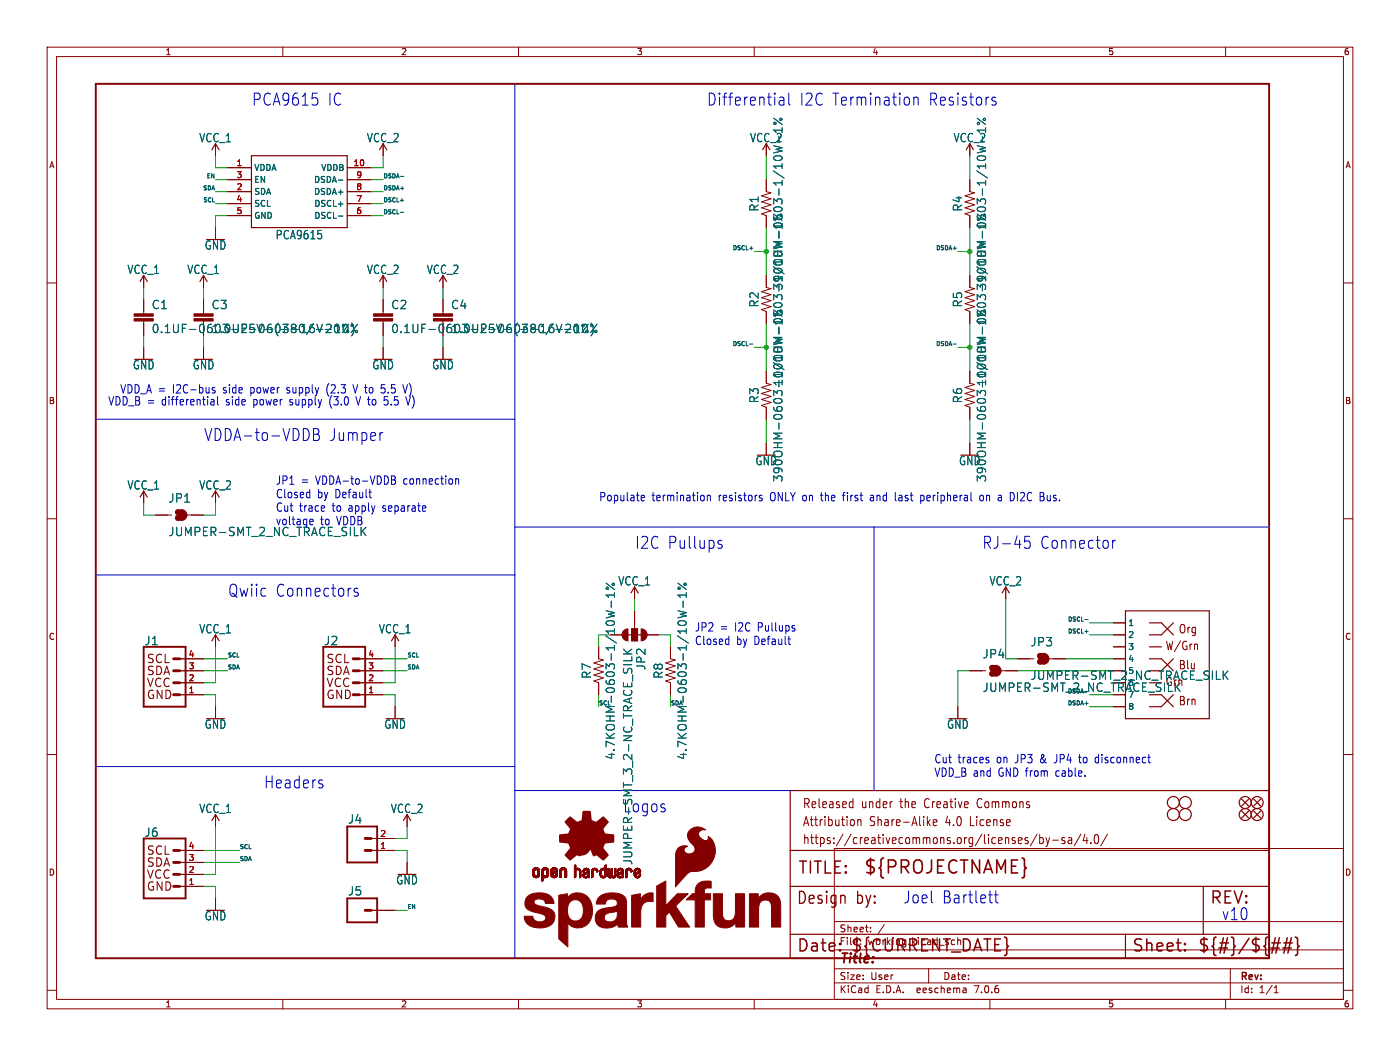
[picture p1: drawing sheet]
<svg xmlns="http://www.w3.org/2000/svg" width="297mm" height="224mm" viewBox="0 0 297 224" stroke-linecap="round" stroke-linejoin="round" font-family="sans-serif">
<defs><g id="words">
<text font-size="3.8" fill="#840000" x="183.1" y="185.7">${PROJECTNAME}</text>
<g font-size="3.5" fill="#0000c2">
<text x="53.3" y="22.6">PCA9615</text>
<text x="69.4" y="22.6">IC</text>
<text x="149.9" y="22.6">Differential</text>
<text x="169.5" y="22.6">I2C Termination</text>
<text x="196.9" y="22.6">Resistors</text>
<text x="43.2" y="93.7">VDDA-to-VDDB</text>
<text x="69.7" y="93.7">Jumper</text>
<text x="134.6" y="116.6">I2C Pullups</text>
<text x="208.3" y="116.6">RJ-45</text>
<text x="220.5" y="116.6">Connector</text>
<text x="48.3" y="126.8">Qwiic</text>
<text x="58.4" y="126.8">Connectors</text>
<text x="55.9" y="167.4">Headers</text>
<text x="191.5" y="191.8">Joel</text>
<text x="199.8" y="191.8">Bartlett</text>
<text x="259.1" y="195.3">v10</text>
</g>
<text font-size="3.5" fill="#006464" x="132.1" y="172.5">Logos</text>
<g font-size="3.5" fill="#840000">
<text x="169.2" y="185.7">TITLE:</text>
<text x="168.9" y="192.1">Design</text>
<text x="181.6" y="192.1">by:</text>
<text x="256.5" y="192.1">REV:</text>
<text x="168.9" y="202.2">Date:</text>
<text x="180.3" y="202.2">${CURRENT_DATE}</text>
<text x="240" y="202.2">Sheet:</text>
<text x="254" y="202.2">${#}/${##}</text>
</g>
<text font-size="2.8" fill="#840000" x="178" y="204.8">Title:</text>
<g font-size="2.7" fill="#840000">
<text x="170.2" y="171.7">Released</text>
<text x="182.7" y="171.7">under</text>
<text x="191.1" y="171.7">the</text>
<text x="196.5" y="171.7">Creative</text>
<text x="208" y="171.7">Commons</text>
<text x="170.2" y="175.5">Attribution</text>
<text x="170.2" y="179.3">https://creativecommons.org/licenses/by-sa/4.0/</text>
<text x="184.5" y="175.5">Share-Alike</text>
<text x="200.8" y="175.5">4.0</text>
<text x="206.2" y="175.5">License</text>
</g>
<g font-size="2.5" fill="#006464">
<text x="42.2" y="30.4">VCC_1</text>
<text x="77.7" y="30.4">VCC_2</text>
<text x="159" y="30.4">VCC_2</text>
<text x="202.2" y="30.4">VCC_2</text>
<text x="161.1" y="45" transform="rotate(-90 161.1 45)">R1</text>
<text x="204.3" y="45" transform="rotate(-90 204.3 45)">R4</text>
<text x="43.3" y="53.1">GND</text>
<text x="58.4" y="50.9">PCA9615</text>
<text x="26.9" y="58.3">VCC_1</text>
<text x="39.6" y="58.3">VCC_1</text>
<text x="77.7" y="58.3">VCC_2</text>
<text x="90.4" y="58.3">VCC_2</text>
<text x="32.1" y="65.8">C1</text>
<text x="44.8" y="65.8">C3</text>
<text x="82.9" y="65.8">C2</text>
<text x="95.6" y="65.8">C4</text>
<text x="161.1" y="65.3" transform="rotate(-90 161.1 65.3)">R2</text>
<text x="166.2" y="61.7" transform="rotate(-90 166.2 61.7)">390OHM-0603-1/10W-1%</text>
<text x="204.3" y="65.3" transform="rotate(-90 204.3 65.3)">R5</text>
<text x="209.4" y="61.7" transform="rotate(-90 209.4 61.7)">390OHM-0603-1/10W-1%</text>
<text x="32.1" y="70.8">0.1UF-0603-25V-(+80/-20%)</text>
<text x="44.8" y="70.8">1.0UF-0603-16V-10%</text>
<text x="82.9" y="70.8">0.1UF-0603-25V-(+80/-20%)</text>
<text x="95.6" y="70.8">1.0UF-0603-16V-10%</text>
<text x="28.1" y="78.5">GND</text>
<text x="40.8" y="78.5">GND</text>
<text x="78.9" y="78.5">GND</text>
<text x="91.6" y="78.5">GND</text>
<text x="166.2" y="82" transform="rotate(-90 166.2 82)">100OHM-0603-1/10W-1%</text>
<text x="209.4" y="82" transform="rotate(-90 209.4 82)">100OHM-0603-1/10W-1%</text>
<text x="161.1" y="85.6" transform="rotate(-90 161.1 85.6)">R3</text>
<text x="204.3" y="85.6" transform="rotate(-90 204.3 85.6)">R6</text>
<text x="160.2" y="98.9">GND</text>
<text x="203.4" y="98.9">GND</text>
<text x="26.9" y="104">VCC_1</text>
<text x="35.7" y="106.8">JP1</text>
<text x="42.2" y="104">VCC_2</text>
<text x="166.2" y="102.3" transform="rotate(-90 166.2 102.3)">390OHM-0603-1/10W-1%</text>
<text x="209.4" y="102.3" transform="rotate(-90 209.4 102.3)">390OHM-0603-1/10W-1%</text>
<text x="35.7" y="113.9">JUMPER-SMT_2_NC_TRACE_SILK</text>
<text x="58.4" y="111.5">voltage</text>
<text x="67.9" y="111.5">to</text>
<text x="71.5" y="111.5">VDDB</text>
<text x="131.1" y="124.4">VCC_1</text>
<text x="209.8" y="124.4">VCC_2</text>
<text x="30.6" y="137">J1</text>
<text x="42.2" y="134.5">VCC_1</text>
<text x="68.7" y="137">J2</text>
<text x="80.3" y="134.5">VCC_1</text>
<text x="218.5" y="137.3">JP3</text>
<text x="137.1" y="142.2" transform="rotate(-90 137.1 142.2)">JP2</text>
<text x="208.4" y="139.8">JP4</text>
<text x="249.9" y="142.2">Blu</text>
<text x="125.6" y="144" transform="rotate(-90 125.6 144)">R7</text>
<text x="140.8" y="144" transform="rotate(-90 140.8 144)">R8</text>
<text x="208.4" y="146.9">JUMPER-SMT_2_NC_TRACE_SILK</text>
<text x="218.5" y="144.4">JUMPER-SMT_2_NC_TRACE_SILK</text>
<text x="247.1" y="145.7">Grn</text>
<text x="43.3" y="154.7">GND</text>
<text x="81.4" y="154.7">GND</text>
<text x="200.8" y="154.7">GND</text>
<text x="130.7" y="161.2" transform="rotate(-90 130.7 161.2)">4.7KOHM-0603-1/10W-1%</text>
<text x="145.9" y="161.2" transform="rotate(-90 145.9 161.2)">4.7KOHM-0603-1/10W-1%</text>
<text x="42.2" y="172.6">VCC_1</text>
<text x="82.8" y="172.6">VCC_2</text>
<text x="30.6" y="177.6">J6</text>
<text x="73.8" y="174.9">J4</text>
<text x="134.3" y="183.5" transform="rotate(-90 134.3 183.5)">JUMPER-SMT_3_2-NC_TRACE_SILK</text>
<text x="73.8" y="190.1">J5</text>
<text x="84" y="187.8">GND</text>
<text x="43.3" y="195.4">GND</text>
</g>
<g font-size="2.5" fill="#0000c2">
<text x="25.4" y="83.6">VDD_A =</text>
<text x="36.6" y="83.6">I2C-bus</text>
<text x="47.5" y="83.6">side</text>
<text x="53.4" y="83.6">power</text>
<text x="61.2" y="83.6">supply</text>
<text x="69.8" y="83.6">(2.3</text>
<text x="75.7" y="83.6">V to</text>
<text x="81.8" y="83.6">5.5</text>
<text x="86.8" y="83.6">V)</text>
<text x="22.9" y="86.1">VDD_B =</text>
<text x="34.3" y="86.1">differential</text>
<text x="48.1" y="86.1">side</text>
<text x="54" y="86.1">power</text>
<text x="61.8" y="86.1">supply</text>
<text x="70.4" y="86.1">(3.0</text>
<text x="76.3" y="86.1">V to</text>
<text x="82.5" y="86.1">5.5</text>
<text x="87.4" y="86.1">V)</text>
<text x="58.4" y="102.9">JP1</text>
<text x="58.4" y="105.8">Closed</text>
<text x="63.8" y="102.9">=</text>
<text x="67" y="102.9">VDDA-to-VDDB</text>
<text x="67.3" y="105.8">by Default</text>
<text x="85.7" y="102.9">connection</text>
<text x="127" y="106.4">Populate</text>
<text x="138.2" y="106.4">termination</text>
<text x="152.4" y="106.4">resistors</text>
<text x="163.5" y="106.4">ONLY on the</text>
<text x="179.4" y="106.4">first</text>
<text x="185.3" y="106.4">and</text>
<text x="190.7" y="106.4">last</text>
<text x="196.3" y="106.4">peripheral</text>
<text x="209" y="106.4">on a DI2C Bus.</text>
<text x="58.4" y="108.6">Cut</text>
<text x="63.5" y="108.6">trace</text>
<text x="70.5" y="108.6">to</text>
<text x="74.1" y="108.6">apply</text>
<text x="81.4" y="108.6">separate</text>
<text x="147.3" y="134">JP2</text>
<text x="147.3" y="136.9">Closed</text>
<text x="152.7" y="134">=</text>
<text x="155.9" y="134">I2C Pullups</text>
<text x="156.2" y="136.9">by Default</text>
<text x="198.1" y="162">Cut</text>
<text x="203.2" y="162">traces</text>
<text x="211.5" y="162">on JP3</text>
<text x="220.9" y="162">&amp;</text>
<text x="224.1" y="162">JP4</text>
<text x="229.5" y="162">to</text>
<text x="233" y="162">disconnect</text>
<text x="198.1" y="164.9">VDD_B and</text>
<text x="211.8" y="164.9">GND from</text>
<text x="224.2" y="164.9">cable.</text>
</g>
<g font-size="2.5" fill="#840000">
<text x="249.9" y="134.6">Org</text>
<text x="31" y="140.9">SCL</text>
<text x="31" y="143.5">SDA</text>
<text x="69.1" y="140.9">SCL</text>
<text x="69.1" y="143.5">SDA</text>
<text x="247.1" y="138.1">W/Grn</text>
<text x="31" y="148.5">GND</text>
<text x="31" y="146">VCC</text>
<text x="69.1" y="148.5">GND</text>
<text x="69.1" y="146">VCC</text>
<text x="249.9" y="149.8">Brn</text>
<text x="31" y="181.6">SCL</text>
<text x="31" y="184.1">SDA</text>
<text x="31" y="189.2">GND</text>
<text x="31" y="186.6">VCC</text>
</g>
<g font-size="2.1" fill="#840000">
<text x="178" y="197.9">Sheet:</text>
<text x="178" y="200.6">File:</text>
<text x="184.1" y="200.6">working.kicad_sch</text>
<text x="178" y="208">Size:</text>
<text x="184.7" y="208">User</text>
<text x="200" y="208">Date:</text>
<text x="263" y="208.2">Rev:</text>
<text x="178" y="210.8">KiCad</text>
<text x="185.7" y="210.8">E.D.A.</text>
<text x="194.6" y="210.8">eeschema</text>
<text x="207" y="210.8">7.0.6</text>
<text x="263" y="210.8">Id:</text>
<text x="267.1" y="210.8">1/1</text>
</g>
<g font-size="1.8" fill="#840000">
<text x="35" y="11.9">1</text>
<text x="85" y="11.9">2</text>
<text x="135" y="11.9">3</text>
<text x="185" y="11.9">4</text>
<text x="235" y="11.9">5</text>
<text x="285" y="11.9">6</text>
<text x="10.3" y="35.9">A</text>
<text x="285.3" y="35.9">A</text>
<text x="10.3" y="85.9">B</text>
<text x="285.3" y="85.9">B</text>
<text x="10.3" y="135.9">C</text>
<text x="285.3" y="135.9">C</text>
<text x="10.3" y="185.9">D</text>
<text x="285.3" y="185.9">D</text>
<text x="35" y="213.8">1</text>
<text x="85" y="213.8">2</text>
<text x="135" y="213.8">3</text>
<text x="185" y="213.8">4</text>
<text x="235" y="213.8">5</text>
<text x="285" y="213.8">6</text>
</g>
<g font-size="1.8" fill="#a90000">
<text x="50.1" y="35.3">1</text>
<text x="74.9" y="35.3">10</text>
<text x="50.1" y="40.4">2</text>
<text x="50.1" y="37.8">3</text>
<text x="75.5" y="40.4">8</text>
<text x="75.5" y="37.8">9</text>
<text x="50.1" y="42.9">4</text>
<text x="50.1" y="45.5">5</text>
<text x="75.5" y="45.5">6</text>
<text x="75.5" y="42.9">7</text>
<text x="39.9" y="142">3</text>
<text x="39.9" y="139.4">4</text>
<text x="78" y="142">3</text>
<text x="78" y="139.4">4</text>
<text x="39.9" y="147.1">1</text>
<text x="39.9" y="144.5">2</text>
<text x="78" y="147.1">1</text>
<text x="78" y="144.5">2</text>
<text x="80.6" y="177.5">2</text>
<text x="39.9" y="185.2">2</text>
<text x="39.9" y="182.6">3</text>
<text x="39.9" y="180.1">4</text>
<text x="80.6" y="180.1">1</text>
<text x="39.9" y="187.7">1</text>
</g>
<g font-size="1.8" fill="#006464">
<text x="53.8" y="36.4">VDDA</text>
<text x="53.8" y="41.5">SDA</text>
<text x="53.8" y="39">EN</text>
<text x="66.5" y="41.5">DSDA+</text>
<text x="66.5" y="39">DSDA-</text>
<text x="68.1" y="36.4">VDDB</text>
<text x="53.8" y="44">SCL</text>
<text x="53.8" y="46.6">GND</text>
<text x="66.6" y="46.6">DSCL-</text>
<text x="66.6" y="44">DSCL+</text>
<text x="239.3" y="132.9">1</text>
<text x="239.3" y="135.5">2</text>
<text x="239.3" y="138">3</text>
<text x="239.3" y="140.6">4</text>
<text x="239.3" y="143.1">5</text>
<text x="239.3" y="145.6">6</text>
<text x="239.3" y="148.2">7</text>
<text x="239.3" y="150.7">8</text>
</g>
<g font-size="1.2" fill="#0f0f0f">
<text x="42.9" y="40.4">SDA</text>
<text x="43.7" y="37.9">EN</text>
<text x="81.3" y="40.4">DSDA+</text>
<text x="81.3" y="37.9">DSDA-</text>
<text x="43" y="42.9">SCL</text>
<text x="81.3" y="42.9">DSCL+</text>
<text x="81.3" y="45.5">DSCL-</text>
<text x="155.3" y="53.1">DSCL+</text>
<text x="198.4" y="53.1">DSDA+</text>
<text x="155.3" y="73.4">DSCL-</text>
<text x="198.4" y="73.4">DSDA-</text>
<text x="226.4" y="131.8">DSCL-</text>
<text x="226.4" y="134.4">DSCL+</text>
<text x="48.3" y="139.5">SCL</text>
<text x="48.3" y="142">SDA</text>
<text x="86.4" y="139.5">SCL</text>
<text x="86.4" y="142">SDA</text>
<text x="127" y="149.6">SCL</text>
<text x="142.2" y="149.6">SDA</text>
<text x="226.4" y="149.6">DSDA+</text>
<text x="50.8" y="182.6">SDA</text>
<text x="50.8" y="180.1">SCL</text>
<text x="86.4" y="192.8">EN</text>
</g>
<text font-size="1.2" fill="#006464" x="226.4" y="147.1">DSDA-</text>
</g></defs>
<g fill="none" stroke="#840000" stroke-width=".21">
<path d="M10 10h277v203.9h-277zM12 12h273v199.9h-273zM60 10v2M110 10v2M160 10v2M210 10v2M260 10v2M45.7 30.5v2.5M48.3 35.6h5M48.3 38.1h5M73.7 35.6h5M73.7 38.1h5"/>
<path d="M81.3 30.5v2.5M162.6 30.5v2.5M162.6 38.1v2.5l1 .3-2.1 .6 2.1 .7-2.1 .6 2.1 .6-2.1 .7 2.1 .6-2.1 .6 1.1 .4v2.6M205.7 30.5v2.5M205.7 38.1v2.5l1.1 .3-2.1 .6 2.1 .7-2.1 .6 2.1 .6-2.1 .7 2.1 .6-2.1 .6 1 .4v2.6M10 60h2M30.5 58.4v2.6M43.2 58.4v2.6M45.7 48.3v2.5M48.3 40.6h5M48.3 43.2h5M48.3 45.7h5"/>
<path d="M73.7 40.6h5M73.7 43.2h5M73.7 45.7h5M81.3 58.4v2.6M94 58.4v2.6M162.6 58.4v2.6l1 .2-2.1 .6 2.1 .7-2.1 .6 2.1 .7-2.1 .6 2.1 .6-2.1 .7 1.1 .3v2.6M205.7 58.4v2.6l1.1 .2-2.1 .6 2.1 .7-2.1 .6 2.1 .7-2.1 .6 2.1 .6-2.1 .7 1 .3v2.6M285 60h2M30.5 63.5v3M30.5 68.1v3M30.5 73.7v2.5M43.2 63.5v3"/>
<path d="M43.2 68.1v.5M43.2 73.7v2.5M81.3 63.5v3M81.3 68.1v3M81.3 73.7v2.5M94 63.5v3M94 68.1v.5M94 73.7v2.5M162.6 78.7v2.6l1 .2-2.1 .7 2.1 .6-2.1 .6 2.1 .7-2.1 .6 2.1 .6-2.1 .7 1.1 .4v2.5M205.7 78.7v2.6l1.1 .2-2.1 .7 2.1 .6-2.1 .6 2.1 .7-2.1 .6 2.1 .6-2.1 .7 1 .4v2.5M162.6 94v2.5M205.7 94v2.5"/>
<path d="M10 110h2M30.5 104.1v2.6M33 109.2h3.4M39.8 109.2h3.4M45.7 104.1v2.6M285 110h2M38.1 139.7h5.1M45.7 134.6v2.6M76.2 139.7h5.1M83.8 134.6v2.6M127 137.2v2.5l1 .3-2 .6 2 .6-2 .7 2 .6-2 .6 2 .7-2 .6 1 .4v2.5M129.5 134.6h2.6"/>
<path d="M134 133.4h1.3v2.5h-1.3zM134.6 124.5v2.5M134.6 129.5v3.9M137.2 134.6h2.5M142.2 137.2v2.5l1.1 .3-2.1 .6 2.1 .6-2.1 .7 2.1 .6-2.1 .6 2.1 .7-2.1 .6 1 .4v2.5M213.4 124.5v2.5M215.9 139.7h3.4M222.6 139.7h3.5M236.2 139.7h2.6M236.2 132.1h2.6M236.2 134.6h2.6M236.2 137.2h2.6"/>
<path d="M253.8 136.6l.2 .2v1M10 160h2M38.1 142.2h5.1M38.1 147.3h5.1M38.1 144.8h5.1M45.7 149.9v2.5M76.2 142.2h5.1M76.2 147.3h5.1M76.2 144.8h5.1M83.8 149.9v2.5M203.2 149.9v2.5M205.7 142.2h3.5"/>
<path d="M212.5 142.2h3.4M236.2 149.9h2.6M285 160h2M45.7 172.7v2.6M78.7 177.8h5.1M86.4 172.7v2.6M177 179.9h108v32h-108zM180.5 170l.4 .1M180.9 169.3v2M180.9 171.2l-.4 .1M181.2 174v.9M182 173.8v1.3"/>
<path d="M182 174l.2-.2 .4 .1 .1 1.2M196.9 174.4l.5 .7M197.4 173.8l-.7 .7M198 174.4l.8-.1-.1-.4-.5-.1-.2 .3 .1 .9h.6M220 176.9l-1.4 2.5M220.6 177v1.9M220.6 177.7l.4-.1 .3 .4-.1 .8h-.6M221.9 177.6l.4 1.3M222.3 178.9l-.4 .6M222.7 177.6l-.4 1.3M223.3 178.2h1.2M225.9 177.7l-.4-.1-.2 .3v.3l.6 .1v.5h-.6"/>
<path d="M226.7 177.7h.6l.1 1.2M227.4 178.1l-.6 .1a.4 .4 0 0 0-.2 .3 .4 .4 0 0 0 .2 .4l.6-.1M229.3 176.9l-1.4 2.5M230.2 176.9l-.4 1.4h1M230.6 177.6v1.3M231.4 178.7v.2M232.4 177.1l.3-.1a1.34 1.34 0 0 1 0 1.9h-.2a1.44 1.44 0 0 1-.1-1.8zM234.9 176.9l-1.4 2.5M38.1 180.3h5.1M38.1 188h5.1M38.1 185.4h5.1M38.1 182.9h5.1"/>
<path d="M45.7 190.5v2.5M78.7 193h5.1M78.7 180.3h5.1M86.4 182.9v2.5M177 195.4h108M184.7 197.5v.1M184.7 196.7v.1M187.6 196l-1.3 2M10 210h2M60 211.9v2M110 211.9v2M160 211.9v2"/>
<path d="M177 208.4h108M177 205.4h108M177 201.4h108M197 205.4v3M204.9 209.6l.1 .9M205 210.4l-.2 .1M205 209.9h-.2M210 211.9v2M260 211.9v2M261 205.4v6.5M270.3 210.5h.9M270.3 209.4l.4-.4v1.5"/>
<path d="M285 210h2"/>
</g>
<g fill="none" stroke="#840000" stroke-width=".25">
<path d="M45 31.8l.7-1.3 .8 1.3M53.3 33h20.4v15.3h-20.4zM80.5 31.8l.8-1.3 .7 1.3M161.8 31.8l.8-1.3 .7 1.3M205 31.8l.7-1.3 .8 1.3M29.7 59.7l.8-1.3 .7 1.3M42.4 59.7l.8-1.3 .7 1.3M80.5 59.7l.8-1.3 .7 1.3M93.2 59.7l.8-1.3 .7 1.3M29.7 105.4l.8-1.3 .7 1.3M37.3 109.2h1.8M45 105.4l.7-1.3 .8 1.3"/>
<path d="M45 135.9l.7-1.3 .8 1.3M83.1 135.9l.7-1.3 .8 1.3M132.8 134.6h3.9M133.9 125.7l.7-1.2 .8 1.2M212.6 125.7l.8-1.2 .7 1.2M220.2 139.7h1.8M238.8 129.5h17.7v22.9h-17.7zM243.8 139.7h2.6l2.5 2.5M243.8 137.2h2.6M243.8 132.1h2.6l2.5 2.5M248.9 132.1l-2.5 2.5h-2.6M248.9 139.7l-2.5 2.5"/>
<path d="M210.1 142.2h1.7M246.4 147.3l2.5 2.6M248.9 147.3l-2.5 2.6h-2.6M45 174l.7-1.3 .8 1.3M85.6 174l.8-1.3 .7 1.3M167.6 167.6h101.6v35.6h-101.6zM263.4 172l1.5 1.5M263.4 169.4l1.5 1.5M264.9 172l-1.5 1.5M264.9 169.4l-1.5 1.5M265.9 169.4l1.6 1.5M265.9 172l1.6 1.5"/>
<path d="M267.5 169.4l-1.6 1.5M267.5 172l-1.6 1.5M167.6 198.1h101.6M167.6 180.3h101.6M167.6 188h101.6M238.8 198.1v5.1M255.3 188v10.1"/>
<circle cx="248.9" cy="172.7" r="1.27"/>
<circle cx="248.9" cy="170.2" r="1.27"/>
<circle cx="251.5" cy="170.2" r="1.27"/>
<circle cx="251.5" cy="172.7" r="1.27"/>
<circle cx="264.2" cy="170.2" r="1.27"/>
<circle cx="264.2" cy="172.7" r="1.27"/>
<circle cx="266.7" cy="170.2" r="1.27"/>
<circle cx="266.7" cy="172.7" r="1.27"/>
</g>
<path d="M20.3 17.8h248.9v185.4h-248.9zM30.5 137.2h8.9v12.7h-8.9zM68.6 137.2h8.9v12.7h-8.9zM30.5 177.8h8.9v12.7h-8.9zM73.7 175.3h6.3v7.6h-6.3zM73.7 190.5h6.3v5.1h-6.3z" fill="none" stroke="#840000" stroke-width=".41"/>
<g fill="none" stroke="#840000" stroke-width=".61">
<path d="M36.8 139.7h1.3M74.9 139.7h1.3M36.8 147.3h1.3M36.8 144.8h1.3M36.8 142.2h1.3M74.9 147.3h1.3M74.9 144.8h1.3M74.9 142.2h1.3M77.5 177.8h1.2M36.8 180.3h1.3M36.8 188h1.3M36.8 185.4h1.3"/>
<path d="M36.8 182.9h1.3M77.5 193h1.2M77.5 180.3h1.2"/>
</g>
<path d="M37.7 108.6l.5 .2 .2 .4-.2 .5-.5 .2M38.5 108.6l.4 .2 .2 .4-.2 .5-.4 .2M220.6 139.1l.4 .2 .2 .4-.2 .5-.4 .1M221.4 139.1l.4 .2 .2 .4-.2 .4-.4 .2M210.4 141.6l.5 .2 .2 .4-.2 .5-.5 .2M211.2 141.6l.5 .2 .1 .4-.1 .5-.5 .2" fill="none" stroke="#840000" stroke-width="1.3"/>
<g fill="none" stroke="#006464" stroke-width=".21">
<path d="M71.8 38.2h.9M164.1 25.1l1.8 1.3M165.9 31.3l-1.3 .4 1.3 .3-1.8 .4M165.9 27.1v1M165.9 27.6h-1.8l.3 .2M207.3 25.1l1.8 1.3M209.1 27.6h-1.8l.3 .2M209.1 31.3l-1.3 .4 1.3 .3-1.8 .4M209.1 27.1v1M67.5 48.9h.7M68.1 49.6l.1 .3-.1 .7M71.8 45.8h.9"/>
<path d="M69 69.9h1.3M69.5 68.8h.6l.2 .5-1.1 1.2h1.1M71.1 70.5h1M71.1 69.3l.5-.5v1.7M71.4 70.5a1.01 1.01 0 0 1 .1-1.7 1.11 1.11 0 0 1 0 1.7M73.1 68.8a1.18 1.18 0 0 0 .1 1.7h.4M73.1 68.8h.1a.97 .97 0 0 1 .7 .7 .97 .97 0 0 1-.3 1M74 68.8l-1.4 1.7M74.6 68.5a2.04 2.04 0 0 1 0 2.7M75.8 68.8l-1.3 1.7M119.8 69.9h1.3M120.3 68.8h.6l.2 .5-1.1 1.2h1.1"/>
<path d="M121.9 70.5h1M121.9 69.3l.5-.5v1.7M122.2 70.5a1.01 1.01 0 0 1 .1-1.7 1.11 1.11 0 0 1 0 1.7M123.9 68.8a1.18 1.18 0 0 0 .1 1.7h.4M123.9 68.8h.1a.97 .97 0 0 1 .7 .7 .97 .97 0 0 1-.3 1M124.8 68.8l-1.4 1.7M125.4 68.5a2.04 2.04 0 0 1 0 2.7M126.6 68.8l-1.3 1.7M76.9 112.6l.7 1M77.6 111.8l-1 1M128.6 129.5l1.8 .4-1.3 .4 1.3 .3-1.8 .4M128.6 123.7l1.8 1.3"/>
<path d="M129.7 127.5v1.3M130.3 123.7h-.2l-.3 .2 .3 .3 .2-.1M130.4 126.2h-1.8l.5 .5M130.4 125.7v1M132.3 138.7h1.7M132.3 137.7l1 1M134 139.3v.8M134 137.7l-1 .7M143.8 129.5l1.8 .4-1.3 .4 1.3 .3-1.8 .4M143.8 123.7l1.8 1.3M144.9 127.5v1.3M145.6 125.7v1"/>
<path d="M145.6 126.2h-1.8l.5 .5M259.7 143.1l.8 1M260.5 142.3l-1 1"/>
<circle cx="164.4" cy="26.2" r=".25"/>
<circle cx="165.7" cy="25.3" r=".25"/>
<circle cx="207.6" cy="26.2" r=".25"/>
<circle cx="208.8" cy="25.3" r=".25"/>
<circle cx="72.9" cy="69" r=".25"/>
<circle cx="73.7" cy="70.3" r=".25"/>
<circle cx="74.8" cy="69" r=".25"/>
<circle cx="75.6" cy="70.3" r=".25"/>
<circle cx="123.7" cy="69" r=".25"/>
<circle cx="124.5" cy="70.3" r=".25"/>
<circle cx="125.6" cy="69" r=".25"/>
<circle cx="126.4" cy="70.3" r=".25"/>
<circle cx="128.8" cy="124.8" r=".25"/>
<circle cx="144.1" cy="124.8" r=".25"/>
<circle cx="145.3" cy="123.9" r=".25"/>
</g>
<g fill="#840000" stroke="#840000" stroke-width=".21">
<path d="M91.9 67.6h4.1v.5h-4.1z"/>
<path d="M91.9 66.5h4.1v.6h-4.1z"/>
<path d="M79.2 67.6h4.1v.5h-4.1z"/>
<path d="M79.2 66.5h4.1v.6h-4.1z"/>
<path d="M113 185.4h.4z"/>
<path d="M113 185.3l.4 .1z"/>
<path d="M113 185.3h.4z"/>
<path d="M113 185.2l.4 .1z"/>
<path d="M113 185.2h.4z"/>
<path d="M113 185.1l.4 .1z"/>
<path d="M113 185.1h.4z"/>
<path d="M113 185l.4 .1z"/>
<path d="M113 185h.4z"/>
<path d="M113 184.9l.4 .1z"/>
<path d="M113 184.9h.4z"/>
<path d="M113 184.8l.4 .1z"/>
<path d="M113 184.8h.4z"/>
<path d="M113 184.7l.4 .1z"/>
<path d="M113 184.7h.4z"/>
<path d="M113 185.5h.4z"/>
<path d="M113 185.4l.4 .1z"/>
<path d="M113 184.6l.4 .1z"/>
<path d="M113 184.6h.4z"/>
<path d="M113 185.6h.5z"/>
<path d="M113 185.6h.4z"/>
<path d="M113 185.5l.4 .1z"/>
<path d="M113 184.5l.4 .1z"/>
<path d="M113 184.5h.4z"/>
<path d="M113 184.5h.5z"/>
<path d="M113 185.6l.5 .1z"/>
<path d="M113 184.4l.5 .1z"/>
<path d="M113 184.4h.5z"/>
<path d="M113 185.7h.6z"/>
<path d="M113 185.7h.5z"/>
<path d="M113 184.4h.6z"/>
<path d="M113.1 185.7h.5z"/>
<path d="M113.1 184.4h.5z"/>
<path d="M113.1 184.4h.6z"/>
<path d="M113.1 185.7h1.3z"/>
<path d="M113.1 185.7h.6z"/>
<path d="M113.1 184.4h1.3z"/>
<path d="M113.1 185.8h1.3z"/>
<path d="M113.1 185.7l1.3 .1z"/>
<path d="M113.1 184.3l1.3 .1z"/>
<path d="M113.1 184.3h1.3z"/>
<path d="M113.1 185.8h1.2z"/>
<path d="M113.1 184.3h1.2z"/>
<path d="M113.2 185.8h1.1z"/>
<path d="M113.2 184.2l1.1 .1z"/>
<path d="M113.2 185.8l1.1 .1z"/>
<path d="M113.2 184.2h1.1z"/>
<path d="M113.2 185.9h1.1z"/>
<path d="M113.2 185.9h1z"/>
<path d="M113.2 184.2h1z"/>
<path d="M113.3 185.9l.9 .1z"/>
<path d="M113.3 184.1l.9 .1z"/>
<path d="M113.3 186h.9z"/>
<path d="M113.3 184.1h.9z"/>
<path d="M113.3 184.1h.8z"/>
<path d="M113.3 186h.8z"/>
<path d="M113.4 186h.7z"/>
<path d="M113.4 184.1h.7z"/>
<path d="M113.4 186l.6 .1z"/>
<path d="M113.4 184l.6 .1z"/>
<path d="M113.5 186.1h.5z"/>
<path d="M113.5 184h.5z"/>
<path d="M113.5 186.1h.4z"/>
<path d="M113.5 184h.4z"/>
<path d="M113.6 186.1h.3z"/>
<path d="M113.6 184h.3z"/>
<path d="M113.6 186.1h.2z"/>
<path d="M113.6 184h.2z"/>
<path d="M113.8 184.4h.6z"/>
<path d="M113.8 185.7h.6z"/>
<path d="M113.9 185.7h.5z"/>
<path d="M113.9 184.4h.5z"/>
<path d="M113.9 185.6l.5 .1z"/>
<path d="M114 185.6h.4z"/>
<path d="M114 184.4l.4 .1z"/>
<path d="M114 184.5h.4z"/>
<path d="M114 184.5l.4 .1z"/>
<path d="M114 185.5l.4 .1z"/>
<path d="M114 185.5h.4z"/>
<path d="M114 184.6h.4z"/>
<path d="M114.1 185.5h.4z"/>
<path d="M114.1 184.6h.4z"/>
<path d="M114.1 185.4l.4 .1z"/>
<path d="M114.1 185.4h.4z"/>
<path d="M114.1 185.3l.4 .1z"/>
<path d="M114.1 185.3h.4z"/>
<path d="M114.1 185.2l.4 .1z"/>
<path d="M114.1 185.2h.4z"/>
<path d="M114.1 185.1l.4 .1z"/>
<path d="M114.1 185.1h.4z"/>
<path d="M114.1 185l.4 .1z"/>
<path d="M114.1 185h.4z"/>
<path d="M114.1 184.9l.4 .1z"/>
<path d="M114.1 184.9h.4z"/>
<path d="M114.1 184.8l.4 .1z"/>
<path d="M114.1 184.8h.4z"/>
<path d="M114.1 184.7l.4 .1z"/>
<path d="M114.1 184.7h.4z"/>
<path d="M114.1 184.6l.4 .1z"/>
<path d="M114.9 186.7l.2 .1z"/>
<path d="M114.9 186.7h.3z"/>
<path d="M114.9 186.7h.4z"/>
<path d="M114.9 186.6l.4 .1z"/>
<path d="M114.9 186.6h.4z"/>
<path d="M114.9 186.5l.4 .1z"/>
<path d="M114.9 186.5h.4z"/>
<path d="M114.9 186.4l.4 .1z"/>
<path d="M114.9 186.4h.4z"/>
<path d="M114.9 186.3l.4 .1z"/>
<path d="M114.9 186.3h.4z"/>
<path d="M114.9 186.2l.4 .1z"/>
<path d="M114.9 186.2h.4z"/>
<path d="M114.9 186.1l.4 .1z"/>
<path d="M114.9 186.1h.4z"/>
<path d="M114.9 186l1.1 .1z"/>
<path d="M114.9 186h1.1z"/>
<path d="M114.9 186h1.2z"/>
<path d="M114.9 185.9l1.2 .1z"/>
<path d="M114.9 185.9h1.2z"/>
<path d="M114.9 185.9h1.3z"/>
<path d="M114.9 185.8l1.3 .1z"/>
<path d="M114.9 185.8h1.3z"/>
<path d="M114.9 185.8h1.4z"/>
<path d="M114.9 185.7l1.4 .1z"/>
<path d="M114.9 185.7h1.4z"/>
<path d="M114.9 185.7h.7z"/>
<path d="M114.9 185.7h.6z"/>
<path d="M114.9 185.6l.5 .1z"/>
<path d="M114.9 185.6h.5z"/>
<path d="M114.9 185.5l.4 .1z"/>
<path d="M114.9 185.5h.4z"/>
<path d="M114.9 185.4l.4 .1z"/>
<path d="M114.9 185.4h.4z"/>
<path d="M114.9 185.3l.4 .1z"/>
<path d="M114.9 185.3h.4z"/>
<path d="M114.9 185.2l.4 .1z"/>
<path d="M114.9 185.2h.4z"/>
<path d="M114.9 185.1l.4 .1z"/>
<path d="M114.9 185.1h.4z"/>
<path d="M114.9 185l.4 .1z"/>
<path d="M114.9 185h.4z"/>
<path d="M114.9 184.9l.4 .1z"/>
<path d="M114.9 184.9h.4z"/>
<path d="M114.9 184.8l.4 .1z"/>
<path d="M114.9 184.8h.4z"/>
<path d="M114.9 184.7l.4 .1z"/>
<path d="M114.9 184.7h.4z"/>
<path d="M114.9 184.6l.4 .1z"/>
<path d="M114.9 184.6h.4z"/>
<path d="M114.9 186.8h.2z"/>
<path d="M114.9 184.5l.5 .1z"/>
<path d="M114.9 184.5h.5z"/>
<path d="M115 184.5h.4z"/>
<path d="M115 184.4l.4 .1z"/>
<path d="M115 184.4h.4z"/>
<path d="M115 184.4h.5z"/>
<path d="M115 184.4h.6z"/>
<path d="M115 184.4h1.3z"/>
<path d="M115 184.3l1.3 .1z"/>
<path d="M115 184.3h1.3z"/>
<path d="M115 184.3h1.2z"/>
<path d="M115.1 184.3h1.1z"/>
<path d="M115.1 184.2l1.1 .1z"/>
<path d="M115.1 184.2h1.1z"/>
<path d="M115.1 184.2h1z"/>
<path d="M115.2 184.2h.9z"/>
<path d="M115.2 184.1l.9 .1z"/>
<path d="M115.2 184.1h.9z"/>
<path d="M115.2 184.1h.8z"/>
<path d="M115.3 184.1h.7z"/>
<path d="M115.3 184l.7 .1z"/>
<path d="M115.4 186.1h.5z"/>
<path d="M115.4 184h.5z"/>
<path d="M115.5 184h.3z"/>
<path d="M115.5 186.1h.3z"/>
<path d="M115.5 184h.2z"/>
<path d="M115.6 186.1h.1z"/>
<path d="M115.7 184.4h.6z"/>
<path d="M115.7 185.7h.6z"/>
<path d="M115.8 185.7h.5z"/>
<path d="M115.8 184.4h.5z"/>
<path d="M115.9 185.6l.4 .1z"/>
<path d="M115.9 184.4l.4 .1z"/>
<path d="M115.9 185.6h.4z"/>
<path d="M115.9 184.5h.4z"/>
<path d="M115.9 185.6h.5z"/>
<path d="M115.9 184.5h.5z"/>
<path d="M115.9 184.5l.5 .1z"/>
<path d="M115.9 185.5l.5 .1z"/>
<path d="M115.9 184.6h.5z"/>
<path d="M116 185.5h.4z"/>
<path d="M116 184.6h.4z"/>
<path d="M116 185.4l.4 .1z"/>
<path d="M116 185.4h.4z"/>
<path d="M116 184.7h.4z"/>
<path d="M116 184.6l.4 .1z"/>
<path d="M116 185.3l.4 .1z"/>
<path d="M116 185.3h.4z"/>
<path d="M116 185.2l.4 .1z"/>
<path d="M116 185.2h.4z"/>
<path d="M116 185.1l.4 .1z"/>
<path d="M116 185.1h.4z"/>
<path d="M116 185l.4 .1z"/>
<path d="M116 185h.4z"/>
<path d="M116 184.9l.4 .1z"/>
<path d="M116 184.9h.4z"/>
<path d="M116 184.8l.4 .1z"/>
<path d="M116 184.8h.4z"/>
<path d="M116 184.7l.4 .1z"/>
<path d="M116.8 185.5h.5z"/>
<path d="M116.8 185.5h.4z"/>
<path d="M116.8 185.4l.4 .1z"/>
<path d="M116.8 185.4h.4z"/>
<path d="M116.8 185.4h.5z"/>
<path d="M116.8 185.3l.5 .1z"/>
<path d="M116.8 185.3h.6z"/>
<path d="M116.8 185.3h.7z"/>
<path d="M116.8 185.2l.7 .1z"/>
<path d="M116.8 185.2h.8z"/>
<path d="M116.8 185.2h.9z"/>
<path d="M116.8 185.1l.9 .1z"/>
<path d="M116.8 185.1h1z"/>
<path d="M116.8 185.1h1.1z"/>
<path d="M116.8 185.1h1.2z"/>
<path d="M116.8 185l1.2 .1z"/>
<path d="M116.8 185h1.2z"/>
<path d="M116.8 185h1.3z"/>
<path d="M116.8 185h1.4z"/>
<path d="M116.8 184.9l1.4 .1z"/>
<path d="M116.8 184.9h1.4z"/>
<path d="M116.8 184.9h.4z"/>
<path d="M116.8 184.8l.4 .1z"/>
<path d="M116.8 184.8h.4z"/>
<path d="M116.8 184.7l.4 .1z"/>
<path d="M116.8 184.7h.4z"/>
<path d="M116.8 184.6l.4 .1z"/>
<path d="M116.8 184.6h.4z"/>
<path d="M116.8 184.6h.5z"/>
<path d="M116.8 185.6h.5z"/>
<path d="M116.8 185.5l.5 .1z"/>
<path d="M116.8 184.5l.5 .1z"/>
<path d="M116.8 184.5h.5z"/>
<path d="M116.9 185.7h.5z"/>
<path d="M116.9 185.6l.4 .1z"/>
<path d="M116.9 185.6h.4z"/>
<path d="M116.9 184.5h.4z"/>
<path d="M116.9 184.4l.4 .1z"/>
<path d="M116.9 184.4h.5z"/>
<path d="M116.9 185.7h1.3z"/>
<path d="M116.9 185.7h.6z"/>
<path d="M116.9 184.4h.6z"/>
<path d="M116.9 185.8h1.3z"/>
<path d="M116.9 185.7l1.3 .1z"/>
<path d="M116.9 184.4h1.3z"/>
<path d="M116.9 184.3l1.3 .1z"/>
<path d="M116.9 184.3h1.3z"/>
<path d="M117 185.8h1.1z"/>
<path d="M117 184.3h1.2z"/>
<path d="M117 185.8l1.1 .1z"/>
<path d="M117 184.3h1.1z"/>
<path d="M117 185.9h1.1z"/>
<path d="M117 184.2l1.1 .1z"/>
<path d="M117 184.2h1.1z"/>
<path d="M117.1 185.9h.9z"/>
<path d="M117.1 184.2h1z"/>
<path d="M117.1 185.9l.9 .1z"/>
<path d="M117.1 184.2h.9z"/>
<path d="M117.1 184.1l.9 .1z"/>
<path d="M117.1 186h.9z"/>
<path d="M117.1 184.1h.9z"/>
<path d="M117.2 184.1h.8z"/>
<path d="M117.2 186h.7z"/>
<path d="M117.2 184.1h.7z"/>
<path d="M117.2 184l.7 .1z"/>
<path d="M117.3 186l.6 .1z"/>
<path d="M117.3 184h.5z"/>
<path d="M117.3 186.1h.5z"/>
<path d="M117.3 184.9h1z"/>
<path d="M117.4 186.1h.4z"/>
<path d="M117.4 184.9h.9z"/>
<path d="M117.4 184h.3z"/>
<path d="M117.4 186.1h.3z"/>
<path d="M117.5 184.9h.8z"/>
<path d="M117.5 184h.1z"/>
<path d="M117.5 184.8l.8 .1z"/>
<path d="M117.5 184.8h.8z"/>
<path d="M117.6 184.8h.7z"/>
<path d="M117.6 184.4h.6z"/>
<path d="M117.6 185.7h.6z"/>
<path d="M117.7 184.4h.5z"/>
<path d="M117.7 185.7h.5z"/>
<path d="M117.7 184.8h.6z"/>
<path d="M117.7 184.7l.6 .1z"/>
<path d="M117.7 184.7h.6z"/>
<path d="M117.8 184.4l.5 .1z"/>
<path d="M117.8 185.6l.4 .1z"/>
<path d="M117.8 184.5h.5z"/>
<path d="M117.8 185.6h.4z"/>
<path d="M117.8 184.7h.5z"/>
<path d="M117.8 185.6h.5z"/>
<path d="M117.8 184.5l.5 .1z"/>
<path d="M117.8 184.6h.5z"/>
<path d="M117.9 185.5l.4 .1z"/>
<path d="M117.9 185.5h.4z"/>
<path d="M117.9 184.7h.4z"/>
<path d="M117.9 184.6l.4 .1z"/>
<path d="M117.9 184.6h.4z"/>
<path d="M117.9 185.4l.4 .1z"/>
<path d="M117.9 185.4h.4z"/>
<path d="M117.9 185.3l.4 .1z"/>
<path d="M117.9 185.3h.4z"/>
<path d="M118 185.3h.3z"/>
<path d="M118 185.2l.3 .1z"/>
<path d="M118.1 185.2h.2z"/>
<path d="M118.7 186h.3z"/>
<path d="M118.7 186h.4z"/>
<path d="M118.7 185.9l.4 .1z"/>
<path d="M118.7 185.9h.4z"/>
<path d="M118.7 185.8l.4 .1z"/>
<path d="M118.7 185.8h.4z"/>
<path d="M118.7 185.7l.4 .1z"/>
<path d="M118.7 185.7h.4z"/>
<path d="M118.7 185.6l.4 .1z"/>
<path d="M118.7 185.6h.4z"/>
<path d="M118.7 185.5l.4 .1z"/>
<path d="M118.7 185.5h.4z"/>
<path d="M118.7 185.4l.4 .1z"/>
<path d="M118.7 185.4h.4z"/>
<path d="M118.7 185.3l.4 .1z"/>
<path d="M118.7 185.3h.4z"/>
<path d="M118.7 185.2l.4 .1z"/>
<path d="M118.7 185.2h.4z"/>
<path d="M118.7 185.1l.4 .1z"/>
<path d="M118.7 185.1h.4z"/>
<path d="M118.7 185l.4 .1z"/>
<path d="M118.7 185h.4z"/>
<path d="M118.7 184.9l.4 .1z"/>
<path d="M118.7 184.9h.4z"/>
<path d="M118.7 184.8l.4 .1z"/>
<path d="M118.7 184.8h.4z"/>
<path d="M118.7 184.7l.4 .1z"/>
<path d="M118.7 184.7h.4z"/>
<path d="M118.7 184.6l.4 .1z"/>
<path d="M118.7 184.6h.4z"/>
<path d="M118.8 186l.2 .1z"/>
<path d="M118.8 184.6h.3z"/>
<path d="M118.8 184.6h.4z"/>
<path d="M118.8 186.1h.1z"/>
<path d="M118.8 184.5l.4 .1z"/>
<path d="M118.8 184.5h.4z"/>
<path d="M118.8 184.4l.5 .1z"/>
<path d="M118.8 184.4h.5z"/>
<path d="M118.8 184.4h.6z"/>
<path d="M118.8 184.4h1.3z"/>
<path d="M118.8 184.3l1.3 .1z"/>
<path d="M118.8 184.3h1.3z"/>
<path d="M118.9 184.3h1.2z"/>
<path d="M118.9 184.3h1.1z"/>
<path d="M118.9 184.2l1.1 .1z"/>
<path d="M118.9 184.2h1.1z"/>
<path d="M119 184.2h1z"/>
<path d="M119 184.1l.9 .1z"/>
<path d="M119 184.1h.9z"/>
<path d="M119.1 184.1h.8z"/>
<path d="M119.1 184.1h.7z"/>
<path d="M119.1 184l.7 .1z"/>
<path d="M119.2 184h.5z"/>
<path d="M119.3 184h.4z"/>
<path d="M119.3 184h.3z"/>
<path d="M119.4 184h.2z"/>
<path d="M119.5 184.4h.6z"/>
<path d="M119.6 184.4h.5z"/>
<path d="M119.7 184.4h.4z"/>
<path d="M119.7 184.4l.4 .1z"/>
<path d="M119.7 184.5h.4z"/>
<path d="M119.7 184.5h.5z"/>
<path d="M119.8 184.5l.4 .1z"/>
<path d="M119.8 184.6h.4z"/>
<path d="M119.8 186h.3z"/>
<path d="M119.8 186h.4z"/>
<path d="M119.8 185.9l.4 .1z"/>
<path d="M119.8 185.9h.4z"/>
<path d="M119.8 185.8l.4 .1z"/>
<path d="M119.8 185.8h.4z"/>
<path d="M119.8 185.7l.4 .1z"/>
<path d="M119.8 185.7h.4z"/>
<path d="M119.8 185.6l.4 .1z"/>
<path d="M119.8 185.6h.4z"/>
<path d="M119.8 185.5l.4 .1z"/>
<path d="M119.8 185.5h.4z"/>
<path d="M119.8 185.4l.4 .1z"/>
<path d="M119.8 185.4h.4z"/>
<path d="M119.8 185.3l.4 .1z"/>
<path d="M119.8 185.3h.4z"/>
<path d="M119.8 185.2l.4 .1z"/>
<path d="M119.8 185.2h.4z"/>
<path d="M119.8 185.1l.4 .1z"/>
<path d="M119.8 185.1h.4z"/>
<path d="M119.8 185l.4 .1z"/>
<path d="M119.8 185h.4z"/>
<path d="M119.8 184.9l.4 .1z"/>
<path d="M119.8 184.9h.4z"/>
<path d="M119.8 184.8l.4 .1z"/>
<path d="M119.8 184.8h.4z"/>
<path d="M119.8 184.7l.4 .1z"/>
<path d="M119.8 184.7h.4z"/>
<path d="M119.8 184.6l.4 .1z"/>
<path d="M119.8 186l.2 .1z"/>
<path d="M119.8 186.1h.2z"/>
<path d="M121.9 186.1h.1z"/>
<path d="M121.9 183.6h.2z"/>
<path d="M121.9 186l.2 .1z"/>
<path d="M121.9 186h.2z"/>
<path d="M121.9 185.9l.2 .1z"/>
<path d="M121.9 185.9h.2z"/>
<path d="M121.9 185.8l.2 .1z"/>
<path d="M121.9 185.8h.2z"/>
<path d="M121.9 185.7l.2 .1z"/>
<path d="M121.9 185.7h.2z"/>
<path d="M121.9 185.6l.2 .1z"/>
<path d="M121.9 185.6h.2z"/>
<path d="M121.9 185.5l.2 .1z"/>
<path d="M121.9 185.5h.2z"/>
<path d="M121.9 185.4l.2 .1z"/>
<path d="M121.9 185.4h.2z"/>
<path d="M121.9 185.3l.2 .1z"/>
<path d="M121.9 185.3h.2z"/>
<path d="M121.9 185.2l.2 .1z"/>
<path d="M121.9 185.2h.2z"/>
<path d="M121.9 185.1l.2 .1z"/>
<path d="M121.9 185.1h.2z"/>
<path d="M121.9 185l.2 .1z"/>
<path d="M121.9 185h.2z"/>
<path d="M121.9 184.9l.2 .1z"/>
<path d="M121.9 184.9h.2z"/>
<path d="M121.9 184.8l.2 .1z"/>
<path d="M121.9 184.8h.2z"/>
<path d="M121.9 184.8h.3z"/>
<path d="M121.9 184.7l.3 .1z"/>
<path d="M121.9 184.7h.3z"/>
<path d="M121.9 184.6l.3 .1z"/>
<path d="M121.9 184.6h.3z"/>
<path d="M121.9 184.5l.3 .1z"/>
<path d="M121.9 184.5h.4z"/>
<path d="M121.9 184.4l.5 .1z"/>
<path d="M121.9 184.4h.5z"/>
<path d="M121.9 184.4h.6z"/>
<path d="M121.9 184.4h1.2z"/>
<path d="M121.9 184.3l1.2 .1z"/>
<path d="M121.9 184.3h1.1z"/>
<path d="M121.9 184.2l1 .1z"/>
<path d="M121.9 184.2h1z"/>
<path d="M121.9 184.2h.3z"/>
<path d="M121.9 184.2h.2z"/>
<path d="M121.9 184.1l.2 .1z"/>
<path d="M121.9 184.1h.2z"/>
<path d="M121.9 184l.2 .1z"/>
<path d="M121.9 184h.2z"/>
<path d="M121.9 183.9l.2 .1z"/>
<path d="M121.9 183.9h.2z"/>
<path d="M121.9 183.8l.2 .1z"/>
<path d="M121.9 183.8h.2z"/>
<path d="M121.9 183.7l.2 .1z"/>
<path d="M121.9 183.7h.2z"/>
<path d="M121.9 183.6l.2 .1z"/>
<path d="M121.9 183.5l.2 .1z"/>
<path d="M121.9 183.5h.2z"/>
<path d="M122 183.5h.1z"/>
<path d="M122.3 184.2h.5z"/>
<path d="M122.3 184.1l.5 .1z"/>
<path d="M122.4 184.1h.3z"/>
<path d="M122.6 184.4h.5z"/>
<path d="M122.7 184.4h.4z"/>
<path d="M122.7 184.4l.4 .1z"/>
<path d="M122.8 184.5h.3z"/>
<path d="M122.8 184.5h.4z"/>
<path d="M122.8 184.5l.4 .1z"/>
<path d="M122.8 184.6h.4z"/>
<path d="M122.9 184.6h.3z"/>
<path d="M122.9 184.6l.3 .1z"/>
<path d="M122.9 184.7h.3z"/>
<path d="M122.9 184.8h.3z"/>
<path d="M122.9 184.7l.3 .1z"/>
<path d="M122.9 186.1h.2z"/>
<path d="M122.9 186l.3 .1z"/>
<path d="M122.9 186h.3z"/>
<path d="M122.9 185.9l.3 .1z"/>
<path d="M122.9 185.9h.3z"/>
<path d="M122.9 185.8l.3 .1z"/>
<path d="M122.9 185.8h.3z"/>
<path d="M122.9 185.7l.3 .1z"/>
<path d="M122.9 185.7h.3z"/>
<path d="M122.9 185.6l.3 .1z"/>
<path d="M122.9 185.6h.3z"/>
<path d="M122.9 185.5l.3 .1z"/>
<path d="M122.9 185.5h.3z"/>
<path d="M122.9 185.4l.3 .1z"/>
<path d="M122.9 185.4h.3z"/>
<path d="M122.9 185.3l.3 .1z"/>
<path d="M122.9 185.3h.3z"/>
<path d="M122.9 185.2l.3 .1z"/>
<path d="M122.9 185.2h.3z"/>
<path d="M122.9 185.1l.3 .1z"/>
<path d="M122.9 185.1h.3z"/>
<path d="M122.9 185l.3 .1z"/>
<path d="M122.9 185h.3z"/>
<path d="M122.9 184.9l.3 .1z"/>
<path d="M122.9 184.9h.3z"/>
<path d="M122.9 184.8l.3 .1z"/>
<path d="M123.7 185.7h.3z"/>
<path d="M123.7 185.6l.3 .1z"/>
<path d="M123.7 185.6h.3z"/>
<path d="M123.7 185.6h.2z"/>
<path d="M123.7 185.5l.3 .1z"/>
<path d="M123.7 185.5h.3z"/>
<path d="M123.7 184.9h.1z"/>
<path d="M123.7 184.9h.2z"/>
<path d="M123.7 184.8l.2 .1z"/>
<path d="M123.7 184.8h.2z"/>
<path d="M123.7 185.7l.3 .1z"/>
<path d="M123.7 184.7l.2 .1z"/>
<path d="M123.7 184.7h.2z"/>
<path d="M123.7 184.7h.3z"/>
<path d="M123.7 185.8h.4z"/>
<path d="M123.7 185.8h.3z"/>
<path d="M123.7 185.4l.3 .1z"/>
<path d="M123.7 185.4h.3z"/>
<path d="M123.7 185.4h.4z"/>
<path d="M123.7 184.6l.3 .1z"/>
<path d="M123.7 184.6h.3z"/>
<path d="M123.7 185.8h.5z"/>
<path d="M123.7 185.4h.5z"/>
<path d="M123.7 185.9h.8z"/>
<path d="M123.7 185.8l.5 .1z"/>
<path d="M123.7 185.3l.5 .1z"/>
<path d="M123.7 184.5l.4 .1z"/>
<path d="M123.7 184.5h.4z"/>
<path d="M123.7 185.3h.6z"/>
<path d="M123.8 185.9h.7z"/>
<path d="M123.8 185.3h.5z"/>
<path d="M123.8 184.5h.3z"/>
<path d="M123.8 185.3h.6z"/>
<path d="M123.8 184.4l.4 .1z"/>
<path d="M123.8 184.4h.4z"/>
<path d="M123.8 184.4h.5z"/>
<path d="M123.8 185.9l.7 .1z"/>
<path d="M123.8 185.2l.6 .1z"/>
<path d="M123.8 186h.7z"/>
<path d="M123.8 185.2h.7z"/>
<path d="M123.8 184.4h1.1z"/>
<path d="M123.8 186h.8z"/>
<path d="M123.9 186h.7z"/>
<path d="M123.9 184.3l1 .1z"/>
<path d="M123.9 184.3h1z"/>
<path d="M123.9 185.2h.7z"/>
<path d="M123.9 184.3h.9z"/>
<path d="M123.9 185.2h.8z"/>
<path d="M123.9 186l.7 .1z"/>
<path d="M123.9 185.1l1.1 .1z"/>
<path d="M123.9 184.2l.9 .1z"/>
<path d="M124 186.1h.6z"/>
<path d="M124 184.2h.7z"/>
<path d="M124 185.1h1z"/>
<path d="M124 186.1h.5z"/>
<path d="M124.1 184.2h.5z"/>
<path d="M124.1 186.1h.4z"/>
<path d="M124.1 185.1h.9z"/>
<path d="M124.1 184.1l.5 .1z"/>
<path d="M124.2 184.1h.3z"/>
<path d="M124.2 185l.8 .1z"/>
<path d="M124.2 185h.8z"/>
<path d="M124.3 185h.7z"/>
<path d="M124.3 185.8l.2 .1z"/>
<path d="M124.3 184.1h.1z"/>
<path d="M124.3 185.8h.2z"/>
<path d="M124.4 185h.6z"/>
<path d="M124.4 184.4h.5z"/>
<path d="M124.4 184.9l.6 .1z"/>
<path d="M124.5 184.9h.5z"/>
<path d="M124.5 184.4h.4z"/>
<path d="M124.5 184.4l.4 .1z"/>
<path d="M124.6 184.5h.3z"/>
<path d="M124.6 184.5h.4z"/>
<path d="M124.6 184.9h.4z"/>
<path d="M124.6 184.5l.4 .1z"/>
<path d="M124.6 184.6h.4z"/>
<path d="M124.7 184.9h.3z"/>
<path d="M124.7 184.6h.3z"/>
<path d="M124.7 184.8l.3 .1z"/>
<path d="M124.7 185.2h.3z"/>
<path d="M124.7 184.8h.3z"/>
<path d="M124.7 184.7h.3z"/>
<path d="M124.7 184.6l.3 .1z"/>
<path d="M124.7 186.1h.2z"/>
<path d="M124.7 186l.3 .1z"/>
<path d="M124.7 186h.3z"/>
<path d="M124.7 185.9l.3 .1z"/>
<path d="M124.7 185.9h.3z"/>
<path d="M124.7 185.8l.3 .1z"/>
<path d="M124.7 185.8h.3z"/>
<path d="M124.7 185.7l.3 .1z"/>
<path d="M124.7 185.7h.3z"/>
<path d="M124.7 185.6l.3 .1z"/>
<path d="M124.7 185.6h.3z"/>
<path d="M124.7 185.5l.3 .1z"/>
<path d="M124.7 185.5h.3z"/>
<path d="M124.7 185.4l.3 .1z"/>
<path d="M124.7 185.4h.3z"/>
<path d="M124.7 185.3l.3 .1z"/>
<path d="M124.7 185.3h.3z"/>
<path d="M124.7 185.2l.3 .1z"/>
<path d="M124.7 184.7l.3 .1z"/>
<path d="M125.5 186.1h.1z"/>
<path d="M125.5 186.1h.2z"/>
<path d="M125.5 186l.2 .1z"/>
<path d="M125.5 186h.2z"/>
<path d="M125.5 186h.3z"/>
<path d="M125.5 185.9l.3 .1z"/>
<path d="M125.5 185.9h.3z"/>
<path d="M125.5 185.8l.3 .1z"/>
<path d="M125.5 185.8h.3z"/>
<path d="M125.5 185.7l.3 .1z"/>
<path d="M125.5 185.7h.3z"/>
<path d="M125.5 185.6l.3 .1z"/>
<path d="M125.5 185.6h.3z"/>
<path d="M125.5 185.5l.3 .1z"/>
<path d="M125.5 185.5h.3z"/>
<path d="M125.5 185.4l.3 .1z"/>
<path d="M125.5 185.4h.3z"/>
<path d="M125.5 185.3l.3 .1z"/>
<path d="M125.5 185.3h.3z"/>
<path d="M125.5 185.2l.3 .1z"/>
<path d="M125.5 185.2h.3z"/>
<path d="M125.5 185.1l.3 .1z"/>
<path d="M125.5 185.1h.3z"/>
<path d="M125.5 185l.3 .1z"/>
<path d="M125.5 185h.3z"/>
<path d="M125.5 184.9l.3 .1z"/>
<path d="M125.5 184.9h.3z"/>
<path d="M125.5 184.8l.3 .1z"/>
<path d="M125.5 184.8h.3z"/>
<path d="M125.5 184.7l.3 .1z"/>
<path d="M125.5 184.7h.3z"/>
<path d="M125.5 184.6l.3 .1z"/>
<path d="M125.5 184.6h.3z"/>
<path d="M125.5 184.6h.4z"/>
<path d="M125.5 184.5l.4 .1z"/>
<path d="M125.5 184.5h.4z"/>
<path d="M125.6 184.5h.3z"/>
<path d="M125.6 184.5h.4z"/>
<path d="M125.6 184.4l.4 .1z"/>
<path d="M125.6 184.4h.4z"/>
<path d="M125.6 184.4h.5z"/>
<path d="M125.6 184.4h1.1z"/>
<path d="M125.6 184.3l1.1 .1z"/>
<path d="M125.6 184.3h1.1z"/>
<path d="M125.7 184.3h1z"/>
<path d="M125.7 184.3h.9z"/>
<path d="M125.7 184.2l.9 .1z"/>
<path d="M125.8 184.2h.8z"/>
<path d="M125.8 184.2h.7z"/>
<path d="M125.9 184.2h.6z"/>
<path d="M125.9 184.2h.5z"/>
<path d="M125.9 184.1l.5 .1z"/>
<path d="M126 184.1h.3z"/>
<path d="M126.1 184.1h.1z"/>
<path d="M126.2 184.4h.5z"/>
<path d="M126.3 184.4h.4z"/>
<path d="M126.3 184.4l.4 .1z"/>
<path d="M126.4 184.5h.4z"/>
<path d="M126.4 184.5l.4 .1z"/>
<path d="M126.5 184.6h.3z"/>
<path d="M126.5 184.6l.3 .1z"/>
<path d="M126.5 184.7h.3z"/>
<path d="M126.6 184.8h.2z"/>
<path d="M126.6 184.7l.2 .1z"/>
<path d="M126.6 184.7h.2z"/>
<path d="M126.6 184.9h.1z"/>
<path d="M126.6 184.8l.2 .1z"/>
<path d="M127.3 185.5h.3z"/>
<path d="M127.3 185.4l.3 .1z"/>
<path d="M127.3 185.4h.3z"/>
<path d="M127.3 185.3l.3 .1z"/>
<path d="M127.3 185.3h.3z"/>
<path d="M127.3 185.2l.3 .1z"/>
<path d="M127.3 185.2h.3z"/>
<path d="M127.3 185.1l.3 .1z"/>
<path d="M127.3 185.1h.3z"/>
<path d="M127.3 185l.3 .1z"/>
<path d="M127.3 185h.3z"/>
<path d="M127.3 184.9l.3 .1z"/>
<path d="M127.3 184.9h.3z"/>
<path d="M127.3 184.8l.3 .1z"/>
<path d="M127.3 184.8h.3z"/>
<path d="M127.3 184.7l.3 .1z"/>
<path d="M127.3 184.7h.3z"/>
<path d="M127.3 185.6h.3z"/>
<path d="M127.3 185.5l.3 .1z"/>
<path d="M127.3 185.7h.4z"/>
<path d="M127.3 185.7h.3z"/>
<path d="M127.3 185.6l.3 .1z"/>
<path d="M127.3 184.6l.3 .1z"/>
<path d="M127.3 184.6h.3z"/>
<path d="M127.3 184.6h.4z"/>
<path d="M127.3 184.5l.4 .1z"/>
<path d="M127.3 185.8h.4z"/>
<path d="M127.3 185.7l.4 .1z"/>
<path d="M127.3 184.5h.4z"/>
<path d="M127.4 185.8h.4z"/>
<path d="M127.4 184.5h.3z"/>
<path d="M127.4 184.5h.4z"/>
<path d="M127.4 184.4l.4 .1z"/>
<path d="M127.4 185.8h.5z"/>
<path d="M127.4 184.4h.4z"/>
<path d="M127.4 185.9h1.1z"/>
<path d="M127.4 185.8l.5 .1z"/>
<path d="M127.4 184.4h.5z"/>
<path d="M127.4 184.4h1.3z"/>
<path d="M127.5 185.9h1z"/>
<path d="M127.5 184.3l1.2 .1z"/>
<path d="M127.5 184.3h1.2z"/>
<path d="M127.5 185.9l1 .1z"/>
<path d="M127.5 186h.9z"/>
<path d="M127.6 186h.8z"/>
<path d="M127.6 184.3h1.1z"/>
<path d="M127.6 184.2l1.1 .1z"/>
<path d="M127.6 184.2h1.1z"/>
<path d="M127.6 186l.7 .1z"/>
<path d="M127.6 186.1h.7z"/>
<path d="M127.7 184.2h.6z"/>
<path d="M127.7 186.1h.6z"/>
<path d="M127.7 184.2h.5z"/>
<path d="M127.7 186.1h.5z"/>
<path d="M127.7 184.1l.5 .1z"/>
<path d="M127.8 186.1h.4z"/>
<path d="M127.8 184.1h.4z"/>
<path d="M127.9 184.1h.1z"/>
<path d="M128 184.4h.7z"/>
<path d="M128 185.8l.5 .1z"/>
<path d="M128.1 184.4h.6z"/>
<path d="M128.1 185.8h.5z"/>
<path d="M128.1 184.4l.6 .1z"/>
<path d="M128.2 185.8h.4z"/>
<path d="M128.2 184.5h.5z"/>
<path d="M128.2 185.7l.4 .1z"/>
<path d="M128.3 185.7h.3z"/>
<path d="M128.3 184.5h.4z"/>
<path d="M128.3 184.5l.4 .1z"/>
<path d="M128.3 184.6h.4z"/>
<path d="M128.3 184.2h.4z"/>
<path d="M128.3 185.6l.3 .1z"/>
<path d="M128.3 185.6h.3z"/>
<path d="M128.3 184.6l.4 .1z"/>
<path d="M128.4 185.6h.2z"/>
<path d="M128.4 185.6h.3z"/>
<path d="M128.4 185.5l.3 .1z"/>
<path d="M128.4 185.5h.3z"/>
<path d="M128.4 185.4h.3z"/>
<path d="M128.4 185.3l.3 .1z"/>
<path d="M128.4 185.3h.3z"/>
<path d="M128.4 185.2h.3z"/>
<path d="M128.4 185.1l.3 .1z"/>
<path d="M128.4 185.1h.3z"/>
<path d="M128.4 185h.3z"/>
<path d="M128.4 184.9h.3z"/>
<path d="M128.4 184.8h.3z"/>
<path d="M128.4 184.7l.3 .1z"/>
<path d="M128.4 184.7h.3z"/>
<path d="M128.4 184.2h.3z"/>
<path d="M128.4 184.1l.3 .1z"/>
<path d="M128.4 184.1h.3z"/>
<path d="M128.4 184h.3z"/>
<path d="M128.4 183.9h.3z"/>
<path d="M128.4 183.8h.3z"/>
<path d="M128.4 183.7l.3 .1z"/>
<path d="M128.4 183.7h.3z"/>
<path d="M128.4 183.6l.3 .1z"/>
<path d="M128.4 183.6h.3z"/>
<path d="M128.4 185.4l.3 .1z"/>
<path d="M128.4 185.2l.3 .1z"/>
<path d="M128.4 185l.3 .1z"/>
<path d="M128.4 184.9l.3 .1z"/>
<path d="M128.4 184.8l.3 .1z"/>
<path d="M128.4 184l.3 .1z"/>
<path d="M128.4 183.9l.3 .1z"/>
<path d="M128.4 183.8l.3 .1z"/>
<path d="M128.4 183.5l.3 .1z"/>
<path d="M128.4 183.5h.3z"/>
<path d="M128.5 183.5h.2z"/>
<path d="M128.5 183.5h.1z"/>
<path d="M128.9 185.6h.3z"/>
<path d="M128.9 185.5l.3 .1z"/>
<path d="M128.9 185.5h.3z"/>
<path d="M128.9 185.4l.3 .1z"/>
<path d="M128.9 185.4h.3z"/>
<path d="M128.9 185.3l.3 .1z"/>
<path d="M128.9 185.3h.3z"/>
<path d="M128.9 185.2l.3 .1z"/>
<path d="M128.9 185.2h.3z"/>
<path d="M128.9 185.1l.3 .1z"/>
<path d="M128.9 185.1h.3z"/>
<path d="M128.9 185l.3 .1z"/>
<path d="M128.9 185h.3z"/>
<path d="M128.9 184.9l.3 .1z"/>
<path d="M128.9 184.9h.3z"/>
<path d="M128.9 184.8l.3 .1z"/>
<path d="M128.9 184.8h.3z"/>
<path d="M128.9 184.7l.3 .1z"/>
<path d="M128.9 184.7h.3z"/>
<path d="M128.9 184.6l.3 .1z"/>
<path d="M128.9 184.6h.3z"/>
<path d="M128.9 184.5l.3 .1z"/>
<path d="M128.9 184.5h.3z"/>
<path d="M128.9 184.4l.3 .1z"/>
<path d="M128.9 184.4h.3z"/>
<path d="M128.9 184.3l.3 .1z"/>
<path d="M128.9 184.3h.3z"/>
<path d="M128.9 185.8h.4z"/>
<path d="M128.9 185.7l.4 .1z"/>
<path d="M128.9 185.7h.4z"/>
<path d="M128.9 185.7h.3z"/>
<path d="M128.9 185.6l.3 .1z"/>
<path d="M128.9 184.2l.3 .1z"/>
<path d="M129 185.8h.3z"/>
<path d="M129 184.2h.2z"/>
<path d="M129 185.8l1.6 .1z"/>
<path d="M129 185.8h.4z"/>
<path d="M129 185.9h1.6z"/>
<path d="M129 185.9h1.5z"/>
<path d="M129 186h1.5z"/>
<path d="M129 185.9l1.5 .1z"/>
<path d="M129.1 186h1.4z"/>
<path d="M129.1 184.2h.1z"/>
<path d="M129.1 186h1.3z"/>
<path d="M129.1 186l.6 .1z"/>
<path d="M129.2 186.1h.5z"/>
<path d="M129.2 186.1h.4z"/>
<path d="M129.3 186.1h.3z"/>
<path d="M129.5 185.8h.6z"/>
<path d="M129.5 185.8h.5z"/>
<path d="M129.6 185.8h.4z"/>
<path d="M129.6 185.7l.4 .1z"/>
<path d="M129.6 185.7h.4z"/>
<path d="M129.6 185.7h.3z"/>
<path d="M129.6 185.6l.3 .1z"/>
<path d="M129.6 185.6h.3z"/>
<path d="M129.6 185.5h.3z"/>
<path d="M129.6 185.4h.3z"/>
<path d="M129.6 185.3h.3z"/>
<path d="M129.6 185.2l.3 .1z"/>
<path d="M129.6 185.2h.3z"/>
<path d="M129.6 185.5l.3 .1z"/>
<path d="M129.6 185.4l.3 .1z"/>
<path d="M129.6 185.3l.3 .1z"/>
<path d="M129.6 185.1l.3 .1z"/>
<path d="M129.6 185.1h.3z"/>
<path d="M129.6 185l.3 .1z"/>
<path d="M129.6 185h.3z"/>
<path d="M129.6 184.9l.3 .1z"/>
<path d="M129.6 184.9h.3z"/>
<path d="M129.6 184.8l.3 .1z"/>
<path d="M129.6 184.8h.3z"/>
<path d="M129.6 184.7l.3 .1z"/>
<path d="M129.6 184.7h.3z"/>
<path d="M129.6 184.6l.3 .1z"/>
<path d="M129.6 184.6h.3z"/>
<path d="M129.6 184.5l.3 .1z"/>
<path d="M129.6 184.5h.3z"/>
<path d="M129.6 184.4l.3 .1z"/>
<path d="M129.6 184.4h.3z"/>
<path d="M129.6 184.3l.3 .1z"/>
<path d="M129.6 184.3h.3z"/>
<path d="M129.7 184.2l.2 .1z"/>
<path d="M129.7 184.2h.2z"/>
<path d="M129.8 184.2h.1z"/>
<path d="M129.8 186l.6 .1z"/>
<path d="M129.9 186.1h.5z"/>
<path d="M129.9 186.1h.4z"/>
<path d="M130 186.1h.3z"/>
<path d="M130.2 185.8h.4z"/>
<path d="M130.3 185.8h.3z"/>
<path d="M130.3 185.7l.3 .1z"/>
<path d="M130.3 185.7h.3z"/>
<path d="M130.3 185.6l.3 .1z"/>
<path d="M130.3 185.6h.3z"/>
<path d="M130.4 185.6h.2z"/>
<path d="M130.4 185.5l.2 .1z"/>
<path d="M130.4 185.5h.2z"/>
<path d="M130.4 185.4l.2 .1z"/>
<path d="M130.4 185.4h.2z"/>
<path d="M130.4 185.3l.2 .1z"/>
<path d="M130.4 185.3h.2z"/>
<path d="M130.4 185.2l.2 .1z"/>
<path d="M130.4 185.2h.2z"/>
<path d="M130.4 185.1l.2 .1z"/>
<path d="M130.4 185.1h.2z"/>
<path d="M130.4 185l.2 .1z"/>
<path d="M130.4 185h.2z"/>
<path d="M130.4 184.9l.2 .1z"/>
<path d="M130.4 184.9h.2z"/>
<path d="M130.4 184.8l.2 .1z"/>
<path d="M130.4 184.8h.2z"/>
<path d="M130.4 184.7l.2 .1z"/>
<path d="M130.4 184.7h.2z"/>
<path d="M130.4 184.6l.2 .1z"/>
<path d="M130.4 184.6h.2z"/>
<path d="M130.4 184.5l.2 .1z"/>
<path d="M130.4 184.5h.2z"/>
<path d="M130.4 184.4l.2 .1z"/>
<path d="M130.4 184.4h.2z"/>
<path d="M130.4 184.3l.2 .1z"/>
<path d="M130.4 184.3h.2z"/>
<path d="M130.4 184.2l.2 .1z"/>
<path d="M130.4 184.2h.2z"/>
<path d="M130.5 184.2h.1z"/>
<path d="M130.9 185.7h.3z"/>
<path d="M130.9 185.6l.3 .1z"/>
<path d="M130.9 185.6h.3z"/>
<path d="M130.9 185.5l.3 .1z"/>
<path d="M130.9 185.5h.3z"/>
<path d="M130.9 185.7l.4 .1z"/>
<path d="M130.9 185.7h.4z"/>
<path d="M130.9 185.5h.4z"/>
<path d="M130.9 184.9h.1z"/>
<path d="M130.9 184.9h.2z"/>
<path d="M130.9 184.8l.3 .1z"/>
<path d="M130.9 184.8h.3z"/>
<path d="M130.9 184.7l.3 .1z"/>
<path d="M130.9 184.7h.3z"/>
<path d="M130.9 185.8h.4z"/>
<path d="M130.9 185.4l.4 .1z"/>
<path d="M130.9 185.4h.4z"/>
<path d="M130.9 184.6l.3 .1z"/>
<path d="M130.9 184.6h.3z"/>
<path d="M131 185.8h.4z"/>
<path d="M131 185.8h.3z"/>
<path d="M131 185.4h.3z"/>
<path d="M131 185.4h.4z"/>
<path d="M131 184.6h.2z"/>
<path d="M131 184.6h.3z"/>
<path d="M131 185.8l.7 .1z"/>
<path d="M131 185.4h.5z"/>
<path d="M131 185.9h.8z"/>
<path d="M131 185.3l.5 .1z"/>
<path d="M131 185.3h.5z"/>
<path d="M131 184.5l.3 .1z"/>
<path d="M131 184.5h.3z"/>
<path d="M131 185.3h.6z"/>
<path d="M131 184.5h.4z"/>
<path d="M131 185.3h.7z"/>
<path d="M131 184.4l.4 .1z"/>
<path d="M131 184.4h.5z"/>
<path d="M131 185.2l.7 .1z"/>
<path d="M131.1 185.9l.7 .1z"/>
<path d="M131.1 185.2h.6z"/>
<path d="M131.1 184.4h.4z"/>
<path d="M131.1 184.4h.5z"/>
<path d="M131.1 186h.7z"/>
<path d="M131.1 184.4h1z"/>
<path d="M131.1 185.2h.7z"/>
<path d="M131.1 184.3l1 .1z"/>
<path d="M131.1 184.3h1z"/>
<path d="M131.1 185.2h.8z"/>
<path d="M131.2 186h.6z"/>
<path d="M131.2 185.2h.7z"/>
<path d="M131.2 184.3h.8z"/>
<path d="M131.2 186l.6 .1z"/>
<path d="M131.2 185.1l.7 .1z"/>
<path d="M131.2 184.2l.8 .1z"/>
<path d="M131.2 186.1h.6z"/>
<path d="M131.2 184.2h.8z"/>
<path d="M131.2 185.1h1.1z"/>
<path d="M131.3 186.1h.5z"/>
<path d="M131.3 184.2h.6z"/>
<path d="M131.3 185.1h1z"/>
<path d="M131.3 186.1h.4z"/>
<path d="M131.4 184.1l.4 .1z"/>
<path d="M131.4 185.1h.9z"/>
<path d="M131.4 184.1h.4z"/>
<path d="M131.5 185l.8 .1z"/>
<path d="M131.5 185h.8z"/>
<path d="M131.6 185.8h.1z"/>
<path d="M131.6 185h.7z"/>
<path d="M131.6 184.4h.5z"/>
<path d="M131.7 184.4h.5z"/>
<path d="M131.7 185h.6z"/>
<path d="M131.7 184.9l.6 .1z"/>
<path d="M131.7 184.9h.6z"/>
<path d="M131.8 184.9h.5z"/>
<path d="M131.8 184.4l.4 .1z"/>
<path d="M131.8 184.5h.4z"/>
<path d="M131.9 184.5h.3z"/>
<path d="M131.9 184.9h.4z"/>
<path d="M131.9 184.5l.3 .1z"/>
<path d="M131.9 184.6h.3z"/>
<path d="M131.9 184.8l.4 .1z"/>
<path d="M131.9 184.6h.4z"/>
<path d="M131.9 184.8h.4z"/>
<path d="M132 185.1l.3 .1z"/>
<path d="M132 184.8h.3z"/>
<path d="M132 184.6l.3 .1z"/>
<path d="M132 185.2h.3z"/>
<path d="M132 184.7h.3z"/>
<path d="M132 186.1h.1z"/>
<path d="M132 186.1h.2z"/>
<path d="M132 186l.2 .1z"/>
<path d="M132 186h.2z"/>
<path d="M132 186h.3z"/>
<path d="M132 185.9l.3 .1z"/>
<path d="M132 185.9h.3z"/>
<path d="M132 185.8l.3 .1z"/>
<path d="M132 185.8h.3z"/>
<path d="M132 185.7l.3 .1z"/>
<path d="M132 185.7h.3z"/>
<path d="M132 185.6l.3 .1z"/>
<path d="M132 185.6h.3z"/>
<path d="M132 185.5l.3 .1z"/>
<path d="M132 185.5h.3z"/>
<path d="M132 185.4l.3 .1z"/>
<path d="M132 185.4h.3z"/>
<path d="M132 185.3l.3 .1z"/>
<path d="M132 185.3h.3z"/>
<path d="M132 185.2l.3 .1z"/>
<path d="M132 184.7l.3 .1z"/>
<path d="M132.7 186.1h.1z"/>
<path d="M132.7 186.1h.2z"/>
<path d="M132.7 186l.3 .1z"/>
<path d="M132.7 186h.3z"/>
<path d="M132.7 185.9l.3 .1z"/>
<path d="M132.7 185.9h.3z"/>
<path d="M132.7 185.8l.3 .1z"/>
<path d="M132.7 185.8h.3z"/>
<path d="M132.7 185.7l.3 .1z"/>
<path d="M132.7 185.7h.3z"/>
<path d="M132.7 185.6l.3 .1z"/>
<path d="M132.7 185.6h.3z"/>
<path d="M132.7 185.5l.3 .1z"/>
<path d="M132.7 185.5h.3z"/>
<path d="M132.7 185.4l.3 .1z"/>
<path d="M132.7 185.4h.3z"/>
<path d="M132.7 185.3l.3 .1z"/>
<path d="M132.7 185.3h.3z"/>
<path d="M132.7 185.2l.3 .1z"/>
<path d="M132.7 185.2h.3z"/>
<path d="M132.7 185.1l.3 .1z"/>
<path d="M132.7 185.1h.3z"/>
<path d="M132.7 185l.3 .1z"/>
<path d="M132.7 185h.3z"/>
<path d="M132.7 184.9l.3 .1z"/>
<path d="M132.7 184.9h.3z"/>
<path d="M132.7 184.8l.3 .1z"/>
<path d="M132.7 184.8h.3z"/>
<path d="M132.7 184.7l.3 .1z"/>
<path d="M132.7 184.7h.3z"/>
<path d="M132.8 184.6l.3 .1z"/>
<path d="M132.8 184.6h.3z"/>
<path d="M132.8 184.5l.3 .1z"/>
<path d="M132.8 184.5h.3z"/>
<path d="M132.8 184.5h.4z"/>
<path d="M132.8 184.4l.4 .1z"/>
<path d="M132.8 184.4h.5z"/>
<path d="M132.8 184.4h.6z"/>
<path d="M132.9 184.4h1.1z"/>
<path d="M132.9 184.4h1z"/>
<path d="M132.9 184.3l1 .1z"/>
<path d="M132.9 184.3h1z"/>
<path d="M133.4 184.4h.6z"/>
<path d="M133.5 184.4h.5z"/>
<path d="M133.6 184.4l.4 .1z"/>
<path d="M133.6 184.5h.4z"/>
<path d="M133.7 184.5h.3z"/>
<path d="M133.7 184.5l.3 .1z"/>
<path d="M133.7 184.6h.3z"/>
<path d="M133.7 184.6h.4z"/>
<path d="M133.8 184.6h.3z"/>
<path d="M133.8 184.7h.3z"/>
<path d="M133.8 184.6l.3 .1z"/>
<path d="M133.8 184.7l.3 .1z"/>
<path d="M133.8 184.9h.2z"/>
<path d="M133.8 184.8l.2 .1z"/>
<path d="M133.8 184.8h.2z"/>
<path d="M133.8 184.8h.3z"/>
<path d="M134.5 185.6h.4z"/>
<path d="M134.5 185.6h.3z"/>
<path d="M134.5 185.5l.3 .1z"/>
<path d="M134.5 185.5h.3z"/>
<path d="M134.5 185.5h.4z"/>
<path d="M134.5 185.4l.4 .1z"/>
<path d="M134.5 185.4h.4z"/>
<path d="M134.5 185.4h.5z"/>
<path d="M134.5 185.4h.6z"/>
<path d="M134.5 185.3l.6 .1z"/>
<path d="M134.5 185.3h.6z"/>
<path d="M134.5 185.3h.7z"/>
<path d="M134.5 185.2l.8 .1z"/>
<path d="M134.5 185.2h.8z"/>
<path d="M134.5 185.2h.9z"/>
<path d="M134.5 185.2h1z"/>
<path d="M134.5 185.1l1 .1z"/>
<path d="M134.5 185.1h1z"/>
<path d="M134.5 185.1h1.1z"/>
<path d="M134.5 185.1h.4z"/>
<path d="M134.5 185l.4 .1z"/>
<path d="M134.5 185h.3z"/>
<path d="M134.5 184.9l.3 .1z"/>
<path d="M134.5 184.9h.3z"/>
<path d="M134.5 184.8l.3 .1z"/>
<path d="M134.5 184.8h.3z"/>
<path d="M134.5 184.7l.3 .1z"/>
<path d="M134.5 184.7h.3z"/>
<path d="M134.5 184.7h.4z"/>
<path d="M134.6 185.7h.3z"/>
<path d="M134.6 185.6l.3 .1z"/>
<path d="M134.6 185.6h.3z"/>
<path d="M134.6 184.7h.3z"/>
<path d="M134.6 184.6l.3 .1z"/>
<path d="M134.6 184.6h.3z"/>
<path d="M134.6 185.7l.4 .1z"/>
<path d="M134.6 184.5l.3 .1z"/>
<path d="M134.6 184.5h.3z"/>
<path d="M134.6 185.8h.4z"/>
<path d="M134.6 184.5h.4z"/>
<path d="M134.6 184.4l.4 .1z"/>
<path d="M134.6 185.8h.5z"/>
<path d="M134.6 184.4h.5z"/>
<path d="M134.7 185.8l.5 .1z"/>
<path d="M134.7 184.4h.4z"/>
<path d="M134.7 185.9h1.1z"/>
<path d="M134.7 184.4h.5z"/>
<path d="M134.7 184.4h1.1z"/>
<path d="M134.7 185.9h1z"/>
<path d="M134.7 184.3l1 .1z"/>
<path d="M134.7 184.3h1z"/>
<path d="M134.7 185.9l1 .1z"/>
<path d="M134.8 186h.9z"/>
<path d="M134.8 184.3h.9z"/>
<path d="M134.8 186h.8z"/>
<path d="M134.8 184.3h.8z"/>
<path d="M134.8 184.2l.8 .1z"/>
<path d="M134.8 184.2h.8z"/>
<path d="M134.9 186l.7 .1z"/>
<path d="M134.9 184.2h.7z"/>
<path d="M134.9 186.1h.6z"/>
<path d="M134.9 184.2h.6z"/>
<path d="M134.9 185.1h.8z"/>
<path d="M135 185.1h.7z"/>
<path d="M135 186.1h.5z"/>
<path d="M135 185l.7 .1z"/>
<path d="M135 186.1h.4z"/>
<path d="M135.1 185h.7z"/>
<path d="M135.1 185h.8z"/>
<path d="M135.2 185h.7z"/>
<path d="M135.3 184.9l.6 .1z"/>
<path d="M135.3 184.4h.5z"/>
<path d="M135.3 184.9h.6z"/>
<path d="M135.3 185.8l.5 .1z"/>
<path d="M135.3 185.8h.5z"/>
<path d="M135.4 184.9h.5z"/>
<path d="M135.4 184.4h.4z"/>
<path d="M135.4 185.8h.4z"/>
<path d="M135.4 184.4l.4 .1z"/>
<path d="M135.4 184.5h.4z"/>
<path d="M135.5 185.8h.3z"/>
<path d="M135.5 184.9h.4z"/>
<path d="M135.5 184.5h.3z"/>
<path d="M135.5 184.8l.4 .1z"/>
<path d="M135.5 184.5h.4z"/>
<path d="M135.5 185.7l.3 .1z"/>
<path d="M135.5 184.8h.4z"/>
<path d="M135.5 185.7h.3z"/>
<path d="M135.5 184.5l.4 .1z"/>
<path d="M135.5 185.7h.4z"/>
<path d="M135.5 184.6h.4z"/>
<path d="M135.6 185.7h.3z"/>
<path d="M135.6 184.6h.3z"/>
<path d="M135.6 185.6l.3 .1z"/>
<path d="M135.6 185.6h.3z"/>
<path d="M135.6 184.8h.3z"/>
<path d="M135.6 184.7h.3z"/>
<path d="M135.6 184.6l.3 .1z"/>
<path d="M135.6 185.5l.3 .1z"/>
<path d="M135.6 185.5h.3z"/>
<path d="M135.6 184.7l.3 .1z"/>
<path d="M135.6 185.4l.3 .1z"/>
<path d="M135.6 185.4h.3z"/>
<path d="M135.7 185.4h.2z"/>
<path d="M135.8 185.4h.1z"/>
<path d="M132.3 133.7l.9-.3v2.5a1.27 1.27 0 0 1-1.1-.8 1.27 1.27 0 0 1 .2-1.4z"/>
<path d="M134 133.4h1.3v2.5h-1.3z"/>
<path d="M136 133.4a1.27 1.27 0 0 1 1.3 1.2h-1.3z"/>
<path d="M136 134.6h1.3a1.27 1.27 0 0 1-1.3 1.3z"/>
<path d="M123.8 193.1h1.9l-.4 2-1.7-.8z"/>
<path d="M139.3 187.9l1.9-1.1v5.3l2.5-2.6h2.3l-2.7 2.6 3 4.5h-2.4l-1.9-3.2-.8 .7v2.5h-1.9z"/>
<path d="M128.7 192.5l1.2-.1 .3 1-1.2 .2z"/>
<path d="M134 189.8l1.9-.3v1.3a2.34 2.34 0 0 1 2.6-1.4v1.8a2.13 2.13 0 0 0-2.6 2.6v2.8h-1.9z"/>
<path d="M151.3 189.5h2v2a7.9 7.9 0 0 0 .3 3.3 1.43 1.43 0 0 0 1.6 .3 1.43 1.43 0 0 0 .8-1.4v-4.2h2l-.1 7.1h-1.1a.52 .52 0 0 1-.7-.1 .52 .52 0 0 1 0-.7v-.2a2.68 2.68 0 0 1-4.5 0l-.3-1.1z"/>
<path d="M159 189.5h1.2a.52 .52 0 0 1 .6 .1 .52 .52 0 0 1 .1 .7v.2a2.68 2.68 0 0 1 4.4 0l.3 1.1v5h-1.9v-2a7.9 7.9 0 0 0-.3-3.3 1.42 1.42 0 0 0-1.6-.3 1.42 1.42 0 0 0-.8 1.4l-.1 4.2h-1.9z"/>
<path d="M118.5 189.8l1.9-.3v.9a2.88 2.88 0 0 1 3-1 2.88 2.88 0 0 1 2.1 2.3l.2 1.4h-1.9a1.87 1.87 0 0 0-2.2-2.3 2.39 2.39 0 0 0-1.1 3.1 1.6 1.6 0 0 0 1.4 1.4 1.6 1.6 0 0 0 1.7-1l1.7 .8a2.81 2.81 0 0 1-4.8 .6v5.1l-2-1.7z"/>
<path d="M111.9 190.1a4.4 4.4 0 0 1 5 0l.5 .9 .1 .6h-1.8a1.39 1.39 0 0 0-2.4-.5 .88 .88 0 0 0 1 1 6.3 6.3 0 0 1 3 1.1 2.23 2.23 0 0 1-1.6 3.5 4 4 0 0 1-4.2-1.2l-.3-1.2h1.8a1.51 1.51 0 0 0 1.2 1.2 1.51 1.51 0 0 0 1.6-.7v-.4a4 4 0 0 0-2.6-1 1.9 1.9 0 0 1-1.8-1.2 1.9 1.9 0 0 1 .5-2.1z"/>
<path d="M148.1 187.4a4.3 4.3 0 0 1 2.8-.5l-.1 1.4a.95 .95 0 0 0-1.4 .9v.2a.62 .62 0 0 0 .9 .1h.5v1.3h-1.4v5.8h-1.9v-5.8h-1.9l.8-.8a.99 .99 0 0 1 1.1-.5v-.3a2.67 2.67 0 0 1 .6-1.8z"/>
<path d="M146.3 176.1a2.45 2.45 0 0 1 3.4-.1 1.05 1.05 0 0 0-1.4 .6 1.05 1.05 0 0 0 .6 1.3 .71 .71 0 0 0 .9 .4 .71 .71 0 0 0 .4-.8v-.1a4 4 0 0 1 .4 5.9 4.4 4.4 0 0 1-3.8 1.5 5.5 5.5 0 0 0-2.6 2.2l-.9 1.1v-6.4a1.94 1.94 0 0 1 2.6-2.3 .82 .82 0 0 0-.8 1 .82 .82 0 0 0 1 .7 1.1 1.1 0 0 0 1.3-.6 1.1 1.1 0 0 0-.5-1.4 2.08 2.08 0 0 1-.6-3z"/>
<path d="M127.2 190.2a4.8 4.8 0 0 1 5.3-.1 5.3 5.3 0 0 1 .4 3.1v2.3l.3 1.1h-1.4a.56 .56 0 0 1-.6-.1 .56 .56 0 0 1-.1-.6 3.3 3.3 0 0 1-4.4 .1 2.19 2.19 0 0 1-.2-2.4 2.19 2.19 0 0 1 2.2-1.1l.3 1.1a.96 .96 0 0 0-.8 1.2 .96 .96 0 0 0 1.2 .7 1.68 1.68 0 0 0 1.6-2.1v-.3l-.8 .3-.3-1a.91 .91 0 0 0 1-1 .91 .91 0 0 0-1.2-.8 1.09 1.09 0 0 0-1.3 1.1h-1.9l.2-.9z"/>
<path d="M28.4 67.6h4.1v.5h-4.1z"/>
<path d="M28.4 66.5h4.1v.6h-4.1z"/>
<path d="M41.1 67.6h4.1v.5h-4.1z"/>
<path d="M41.1 66.5h4.1v.6h-4.1z"/>
</g>
<path d="M120 174.3l.9-1 1.5 1.2 .9-.4 .3-.1 .2-1.9h1.4l.1 1.9 .9 .4 .3 .1 1.5-1.2 1 1-1.2 1.4 .3 .9 .2 .3 1.8 .2v1.4l-1.8 .2-.4 .9-.1 .3 1.2 1.4-1 1-1.5-1.2-.5 .3-.9-2a1.79 1.79 0 0 1-2.7 1.5 1.79 1.79 0 0 1 .3-3.1l.7 .5 .4 1.1-.8 2-.6-.3-1.5 1.2-.9-1 1.1-1.4-.3-.9-.2-.3-1.8-.2v-1.4l1.8-.2 .4-.9 .1-.3z" fill="#840000" stroke="#840000" stroke-width=".38"/>
<g fill="none" stroke="#840000" stroke-width=".32">
<path d="M269.8 199.9h1.8M271.4 198.9l-.7 3.2M272.4 199.9h1.8M273.1 198.9l-.7 3.2M273.9 198.9l-.7 3.2M274.8 198.7l.3 .2 .2 .2v1.2l.3 .4-.3 .3v1.2l-.2 .3-.3 .1M178.2 201.4l.1 .1-.1 .1M251.4 201.4l.1 .1-.1 .1M251.4 201.4l-.1 .1 .1 .1M251.4 200.1v.2M251.4 201.4v.2M251.4 200.1l.1 .1-.1 .1"/>
<path d="M251.4 200.1l-.1 .1 .1 .1M269.6 201h1.8M272.1 201h1.8"/>
</g>
<path d="M85 37.4h.7M84.9 45h.7M159 52.6h.7M159 73h.7M202.2 73h.7M230.2 131.4h.6M230.2 133.9h.6" fill="none" stroke="#0f0f0f" stroke-width=".21"/>
<g fill="none" stroke="#0000c2" stroke-width=".21">
<path d="M109.2 17.8v185.4M167.3 19.8v2.1l.3 .4M67.3 21v1M165.4 20.7l.2-.1 .6 .1 .1 1.6M166.3 21.2l-.7 .1a.52 .52 0 0 0-.3 .5 .52 .52 0 0 0 .3 .5l.7-.1M193.9 20.8a.53 .53 0 0 1 .8-.1l.1 1.6M193.9 20.6v1.7M210.5 20.7l.2-.1 .5 .1M210.5 21.3l.5 .1a.44 .44 0 0 1 .3 .5 .44 .44 0 0 1-.3 .4l-.6-.1M20.3 88.9h88.9M44.7 85.6l.2 .3 .5-.1M44.8 84.8h.5l.1 1.1"/>
<path d="M45.4 85.1l-.5 .1-.2 .3M45.6 82.2h-.4l-.2 .2 .1 .3 .5 .1v.5h-.6M46.1 84.1v1.5l.2 .3M65.5 91.5v1.3M66.5 90.9l.9 .1a.65 .65 0 0 1-.2 1.1 .7 .7 0 0 1 .6 .6 .7 .7 0 0 1-.5 .7h-.8zM66.5 92.1h.7M74.9 81.6l.5 1.7M75.5 84.1l.5 1.8M80.8 83.2l.3 .1M81.2 91.7l-.4 .1M81.5 85.7l.2 .2M81.5 84.1v.9l.2-.2"/>
<path d="M81.6 81.6h-.7l-.1 .8 .3-.2M85.4 81.6l.6 1.7M86.1 84.1l.5 1.8M65.9 110.1l.5 .1v.3l-.7 .2M66.4 111.2l-.2 .1M78.2 104.4h.6M78.5 105.5l.3 .1M83.1 100.9h.5l.2 .2 .1 .3-.3 .4a.49 .49 0 0 1 .3 .4 .49 .49 0 0 1-.3 .5h-.5zM83.1 101.8h.5M96.7 101.5v1.2M96.7 101.7l.2-.2 .3 .1 .1 1.1M109.2 111.8h160"/>
<path d="M136 106l.2 .2 .5-.1M136 105.3l.2-.3h.3l.2 .3v.1l-.7 .2M149.3 105.2v.8M150.1 105.2l.2-.2 .3 .1 .1 1.1M150.1 105v1.2M152.4 115.3l.5 .1a.44 .44 0 0 1 .3 .4 .44 .44 0 0 1-.3 .5h-.4M152.4 114.7l.2-.1 .5 .1M161.1 105.5l.5 .2 .1 .3-.2 .2-.4-.1M161.1 105.1h.5M185.4 111.8v55.8M189.9 104.4l.1 1.7M195.3 106.1l.5 .1"/>
<path d="M195.3 105v1.8M195.8 105l-.5 .1M208.4 105l-.4 .1-.2 .3 .1 .6 .5 .2M218.5 113.7h-1.1l-.1 1.2 .3-.2 .8 .1 .2 .4-.1 .8-.4 .3h-.5l-.3-.3M236 114.6v1.7M236.7 114.6l-.5 .1-.2 .4M20.3 121.9h88.9M75.9 124.9l-.5-.2a.44 .44 0 0 0-.3 .5 .44 .44 0 0 0 .3 .4h.3a.44 .44 0 0 1 .3 .4 .44 .44 0 0 1-.3 .4l-.6-.1M167.1 135.5h.6M167.4 136.6l.3 .1M168.4 133.2l.3 .3-.3 .3M168.4 132.6l.2 .1"/>
<path d="M20.3 162.6h88.9M68.2 166.2a.44 .44 0 0 1 .3 .4 .44 .44 0 0 1-.3 .5M68.2 165.4l.2 .1M109.2 167.6h58.4M209.6 161.2l.2 .2-.2 .4M209.6 160.6l.1 .1M243.5 160.6h.6M243.8 161.7l.3 .1M209.7 189.8h.8M210.3 191.5h.2M210.9 189.8h.9M211.3 188.9v2.2l.1 .2 .4 .2"/>
</g>
<g fill="none" stroke="#009600" stroke-width=".21">
<path d="M45.7 33v2.6h2.6M45.7 38.1h2.6M78.7 38.1h2.6M81.3 33v2.6h-2.6M162.6 33v5.1M205.7 33v5.1M45.7 43.2h2.6M45.7 40.6h2.6M48.3 45.7h-2.6v2.6M78.7 45.7h2.6M78.7 43.2h2.6M78.7 40.6h2.6"/>
<path d="M160 53.3h2.6M162.6 48.3v10.1M203.2 53.3h2.5M205.7 48.3v10.1M30.5 61v2.5M30.5 71.1v2.6M43.2 61v2.5M43.2 71.1v2.6M81.3 61v2.5M81.3 71.1v2.6M94 61v2.5M94 71.1v2.6"/>
<path d="M160 73.7h2.6M162.6 68.6v10.1M203.2 73.7h2.5M205.7 68.6v10.1M162.6 88.9v5.1M205.7 88.9v5.1M30.5 106.7v2.5h2.5M45.7 106.7v2.5h-2.5M43.2 139.7h5.1M45.7 137.2v7.6h-2.5M81.3 139.7h5.1M83.8 137.2v7.6h-2.5"/>
<path d="M129.5 134.6h-2.5v2.6M134.6 127v2.5M139.7 134.6h2.5v2.6M213.4 127v12.7h2.5M226.1 139.7h10.1M231.1 134.6h5.1M231.1 132.1h5.1M43.2 147.3h2.5v2.6M43.2 142.2h5.1M81.3 147.3h2.5v2.6M81.3 142.2h5.1M127 147.3v2.6"/>
<path d="M142.2 147.3v2.6M205.7 142.2h-2.5v7.7M215.9 142.2h20.3M231.1 147.3h5.1M231.1 149.9h5.1M45.7 175.3v10.1h-2.5M86.4 175.3v2.5h-2.6M43.2 188h2.5v2.5M43.2 180.3h7.6M43.2 182.9h7.6M83.8 193h2.6M83.8 180.3h2.6v2.6"/>
</g>
<g fill="#009600" stroke="#009600" stroke-width=".21">
<circle cx="162.6" cy="73.7" r=".46"/>
<circle cx="162.6" cy="53.3" r=".46"/>
<circle cx="205.7" cy="73.7" r=".46"/>
<circle cx="205.7" cy="53.3" r=".46"/>
</g>
<use href="#words"/>
</svg>
